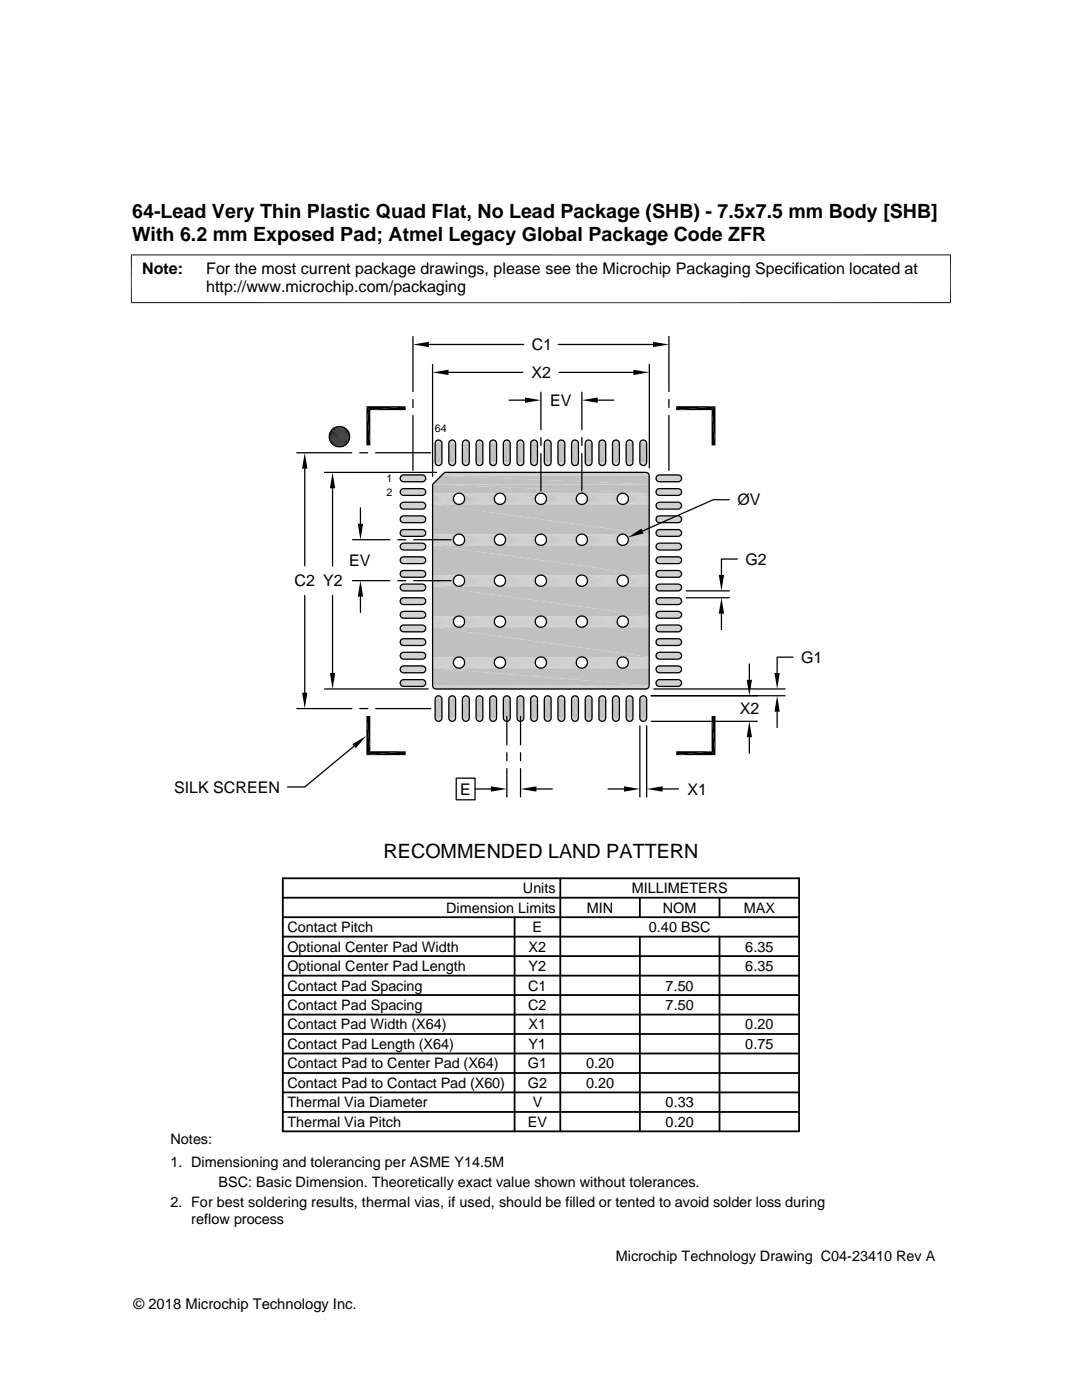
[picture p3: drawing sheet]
<svg xmlns="http://www.w3.org/2000/svg" width="216mm" height="279mm" viewBox="0 0 216 279" stroke-linecap="round" stroke-linejoin="round" font-family="sans-serif">
<defs><g id="words">
<g font-size="3.9">
<text x="26.4" y="43.5">64-Lead Very Thin Plastic Quad Flat, No Lead Package (SHB) - 7.5x7.5 mm Body [SHB]</text>
<text x="26.4" y="48">With 6.2 mm Exposed Pad; Atmel Legacy Global Package Code ZFR</text>
<text x="76.5" y="171.1">RECOMMENDED LAND PATTERN</text>
</g>
<g font-size="3.2">
<text x="28.4" y="54.6">Note:</text>
<text x="41.1" y="58.3">http://www.microchip.com/packaging</text>
<text x="41.1" y="54.6">For the most current package drawings, please see the Microchip Packaging Specification located at</text>
<text x="106.1" y="69.9">C1</text>
<text x="106.1" y="75.5">X2</text>
<text x="109.8" y="81">EV</text>
<text x="147.2" y="100.8">ØV</text>
<text x="69.7" y="112.9">EV</text>
<text x="148.7" y="112.7">G2</text>
<text x="58.8" y="117">C2 Y2</text>
<text x="159.9" y="132.3">G1</text>
<text x="147.6" y="142.6">X2</text>
<text x="34.7" y="158.2">SILK SCREEN</text>
<text x="91.8" y="158.6">E</text>
<text x="137.2" y="158.6">X1</text>
</g>
<g font-size="2.9">
<text x="104.3" y="178.2">Units</text>
<text x="126" y="178.2">MILLIMETERS</text>
<text x="89" y="182.1">Dimension Limits</text>
<text x="117.1" y="182.1">MIN</text>
<text x="132.3" y="182.1">NOM</text>
<text x="148.4" y="182.1">MAX</text>
<text x="57.3" y="189.9">Optional Center Pad Width</text>
<text x="57.3" y="186">Contact Pitch</text>
<text x="105.5" y="189.9">X2</text>
<text x="106.3" y="186">E</text>
<text x="129.5" y="186">0.40 BSC</text>
<text x="148.7" y="189.9">6.35</text>
<text x="57.3" y="193.8">Optional Center Pad Length</text>
<text x="57.3" y="197.7">Contact Pad Spacing</text>
<text x="105.4" y="197.7">C1</text>
<text x="105.5" y="193.8">Y2</text>
<text x="132.8" y="197.7">7.50</text>
<text x="148.7" y="193.8">6.35</text>
<text x="57.3" y="201.6">Contact Pad Spacing</text>
<text x="105.4" y="201.6">C2</text>
<text x="132.8" y="201.6">7.50</text>
<text x="57.3" y="209.3">Contact Pad Length (X64)</text>
<text x="57.3" y="205.4">Contact Pad Width (X64)</text>
<text x="105.5" y="209.3">Y1</text>
<text x="105.5" y="205.4">X1</text>
<text x="148.7" y="209.3">0.75</text>
<text x="148.7" y="205.4">0.20</text>
<text x="57.3" y="213.2">Contact Pad to Center Pad (X64)</text>
<text x="105.3" y="213.2">G1</text>
<text x="116.9" y="213.2">0.20</text>
<text x="57.3" y="217.1">Contact Pad to Contact Pad (X60)</text>
<text x="57.3" y="221">Thermal Via Diameter</text>
<text x="105.3" y="217.1">G2</text>
<text x="106.3" y="221">V</text>
<text x="116.9" y="217.1">0.20</text>
<text x="132.8" y="221">0.33</text>
<text x="57.3" y="224.9">Thermal Via Pitch</text>
<text x="105.3" y="224.9">EV</text>
<text x="132.8" y="224.9">0.20</text>
<text x="34" y="228.3">Notes:</text>
<text x="34" y="232.9">1. Dimensioning and tolerancing per ASME Y14.5M</text>
<text x="43.6" y="236.9">BSC: Basic Dimension. Theoretically exact value shown without tolerances.</text>
<text x="34" y="241">2. For best soldering results, thermal vias, if used, should be filled or tented to avoid solder loss during</text>
<text x="38.1" y="244.3">reflow process</text>
<text x="122.9" y="251.7">Microchip Technology Drawing C04-23410 Rev A</text>
<text x="26.6" y="261.3">© 2018 Microchip Technology Inc.</text>
</g>
<g font-size="2.1">
<text x="86.8" y="86.2">64</text>
<text x="77.1" y="96.2">1</text>
<text x="77.1" y="99">2</text>
</g>
</g></defs>
<path d="M88 94.9h41.5M88.1 94.8h41.4M88.2 94.7h41.3M88.3 94.6h41.2M88.5 94.5h40.9M88.5 94.4h40.8M88.6 94.3h40.6M88.7 94.3h40.4" fill="none" stroke="#c0c0c0" stroke-width=".2"/>
<g fill="#c0c0c0">
<path d="M88 95l41.5 1.7h-43.2z"/>
<path d="M88 95h41.5v1.7z"/>
<path d="M86.3 96.7l43.2 1.7h-43.2z"/>
<path d="M86.3 96.7h43.2v1.7z"/>
</g>
<g fill="none" stroke="#c0c0c0" stroke-width=".2">
<path d="M86.3 98.4h5.2M86.3 98.5h5M86.3 98.6h4.8M86.3 98.7h4.6M86.3 98.9h4.5M86.3 99h4.3M86.3 99.2h4.3M86.3 99.9h4.3M91.7 98.4h8M91.9 98.5h7.6M92.1 98.6h7.2M92.3 98.7h6.8"/>
<path d="M92.4 98.9h6.5M92.5 99h6.3M92.6 99.9h6.1M92.6 99.2h6.1M99.9 98.4h7.9M100.1 98.5h7.5M100.3 98.6h7.1M100.4 98.7h6.9M100.6 98.9h6.5M100.7 99h6.3M100.8 99.9h6.1M100.8 99.2h6.1"/>
<path d="M108 98.4h8M108.2 98.5h7.6M108.4 98.6h7.2M108.6 98.7h6.8M108.8 98.9h6.5M108.9 99h6.2M109 99.9h6M109 99.2h6M116.2 98.4h8M116.4 98.5h7.6M116.6 98.6h7.2M116.8 98.7h6.8"/>
<path d="M116.9 98.9h6.5M117.1 99h6.2M117.1 99.9h6.1M117.1 99.2h6.1M124.4 98.4h5.1M124.6 98.5h4.9M124.8 98.6h4.7M124.9 98.7h4.6M125.1 98.9h4.4M125.2 99h4.3M125.3 99.9h4.2M125.3 99.2h4.2"/>
<path d="M86.3 100h4.3M86.3 100.2h4.5M86.3 100.4h4.6M86.3 100.5h4.8M86.3 100.6h5M86.3 100.6h5.2M91.7 100.6h8M91.9 100.6h7.6M92.1 100.5h7.2M92.3 100.4h6.8M92.4 100.2h6.5M92.5 100h6.3"/>
<path d="M99.9 100.6h7.9M100.1 100.6h7.5M100.3 100.5h7.1M100.4 100.4h6.9M100.6 100.2h6.5M100.7 100h6.3M108 100.6h8M108.2 100.6h7.6M108.4 100.5h7.2M108.6 100.4h6.8M108.8 100.2h6.5M108.9 100h6.2"/>
<path d="M116.2 100.6h8M116.4 100.6h7.6M116.6 100.5h7.2M116.8 100.4h6.8M116.9 100.2h6.5M117.1 100h6.2M124.4 100.6h5.1M124.6 100.6h4.9M124.8 100.5h4.7M124.9 100.4h4.6M125.1 100.2h4.4M125.2 100h4.3"/>
</g>
<path d="M86.3 99.4h4.2M86.3 99.7h4.2M92.7 99.7h6M92.7 99.4h6M100.9 99.7h5.9M100.9 99.4h5.9M109 99.7h6M109 99.4h6M117.2 99.7h6M117.2 99.4h6M125.4 99.7h4.1M125.4 99.4h4.1" fill="none" stroke="#c0c0c0" stroke-width=".21"/>
<g fill="#c0c0c0">
<path d="M86.3 100.7l43.2 5.9h-43.2z"/>
<path d="M86.3 100.7h43.2v5.9z"/>
</g>
<g fill="none" stroke="#c0c0c0" stroke-width=".2">
<path d="M86.3 106.6h5.2M86.3 106.7h5M86.3 106.8h4.8M86.3 106.9h4.6M86.3 107h4.5M86.3 107.2h4.3M86.3 107.4h4.3M86.3 108h4.3M86.3 108.2h4.3M86.3 108.4h4.5M86.3 108.5h4.6M86.3 108.7h4.8"/>
<path d="M86.3 108.8h5M86.3 108.8h5.2M91.7 108.8h8M91.7 106.6h8M91.9 106.7h7.6M91.9 108.8h7.6M92.1 106.8h7.2M92.1 108.7h7.2M92.3 108.5h6.8M92.3 106.9h6.8M92.4 107h6.5M92.4 108.4h6.5"/>
<path d="M92.5 108.2h6.3M92.5 107.2h6.3M92.6 108h6.1M92.6 107.4h6.1M99.9 106.6h7.9M99.9 108.8h7.9M100.1 106.7h7.5M100.1 108.8h7.5M100.3 106.8h7.1M100.3 108.7h7.1M100.4 108.5h6.9M100.4 106.9h6.9"/>
<path d="M100.6 107h6.5M100.6 108.4h6.5M100.7 108.2h6.3M100.7 107.2h6.3M100.8 108h6.1M100.8 107.4h6.1M108 106.6h8M108 108.8h8M108.2 106.7h7.6M108.2 108.8h7.6M108.4 108.7h7.2M108.4 106.8h7.2"/>
<path d="M108.6 106.9h6.8M108.6 108.5h6.8M108.8 107h6.5M108.8 108.4h6.5M108.9 108.2h6.2M108.9 107.2h6.2M109 108h6M109 107.4h6M116.2 106.6h8M116.2 108.8h8M116.4 106.7h7.6M116.4 108.8h7.6"/>
<path d="M116.6 108.7h7.2M116.6 106.8h7.2M116.8 106.9h6.8M116.8 108.5h6.8M116.9 108.4h6.5M116.9 107h6.5M117.1 107.2h6.2M117.1 108.2h6.2M117.1 108h6.1M117.1 107.4h6.1M124.4 106.6h5.1M124.4 108.8h5.1"/>
<path d="M124.6 106.7h4.9M124.6 108.8h4.9M124.8 108.7h4.7M124.8 106.8h4.7M124.9 106.9h4.6M124.9 108.5h4.6M125.1 108.4h4.4M125.1 107h4.4M125.2 107.2h4.3M125.2 108.2h4.3M125.3 108h4.2M125.3 107.4h4.2"/>
</g>
<path d="M86.3 107.6h4.2M86.3 107.8h4.2M92.7 107.8h6M92.7 107.6h6M100.9 107.8h5.9M100.9 107.6h5.9M109 107.8h6M109 107.6h6M117.2 107.8h6M117.2 107.6h6M125.4 107.8h4.1M125.4 107.6h4.1" fill="none" stroke="#c0c0c0" stroke-width=".21"/>
<g fill="#c0c0c0">
<path d="M86.3 108.8l43.2 6h-43.2z"/>
<path d="M86.3 108.8h43.2v6z"/>
</g>
<g fill="none" stroke="#c0c0c0" stroke-width=".2">
<path d="M86.3 114.8h5.2M86.3 114.9h5M86.3 114.9h4.8M86.3 115.1h4.6M86.3 115.2h4.5M86.3 115.4h4.3M86.3 115.6h4.3M86.3 116.2h4.3M86.3 116.4h4.3M86.3 116.6h4.5M86.3 116.7h4.6M86.3 116.8h4.8"/>
<path d="M86.3 116.9h5M86.3 117h5.2M91.7 117h8M91.7 114.8h8M91.9 114.9h7.6M91.9 116.9h7.6M92.1 114.9h7.2M92.1 116.8h7.2M92.3 116.7h6.8M92.3 115.1h6.8M92.4 115.2h6.5M92.4 116.6h6.5"/>
<path d="M92.5 116.4h6.3M92.5 115.4h6.3M92.6 116.2h6.1M92.6 115.6h6.1M99.9 114.8h7.9M99.9 117h7.9M100.1 114.9h7.5M100.1 116.9h7.5M100.3 114.9h7.1M100.3 116.8h7.1M100.4 116.7h6.9M100.4 115.1h6.9"/>
<path d="M100.6 115.2h6.5M100.6 116.6h6.5M100.7 116.4h6.3M100.7 115.4h6.3M100.8 116.2h6.1M100.8 115.6h6.1M108 114.8h8M108 117h8M108.2 114.9h7.6M108.2 116.9h7.6M108.4 116.8h7.2M108.4 114.9h7.2"/>
<path d="M108.6 115.1h6.8M108.6 116.7h6.8M108.8 115.2h6.5M108.8 116.6h6.5M108.9 116.4h6.2M108.9 115.4h6.2M109 116.2h6M109 115.6h6M116.2 114.8h8M116.2 117h8M116.4 114.9h7.6M116.4 116.9h7.6"/>
<path d="M116.6 116.8h7.2M116.6 114.9h7.2M116.8 115.1h6.8M116.8 116.7h6.8M116.9 116.6h6.5M116.9 115.2h6.5M117.1 115.4h6.2M117.1 116.4h6.2M117.1 116.2h6.1M117.1 115.6h6.1M124.4 114.8h5.1M124.4 117h5.1"/>
<path d="M124.6 114.9h4.9M124.6 116.9h4.9M124.8 116.8h4.7M124.8 114.9h4.7M124.9 115.1h4.6M124.9 116.7h4.6M125.1 116.6h4.4M125.1 115.2h4.4M125.2 115.4h4.3M125.2 116.4h4.3M125.3 116.2h4.2M125.3 115.6h4.2"/>
</g>
<path d="M86.3 115.8h4.2M86.3 116h4.2M92.7 116h6M92.7 115.8h6M100.9 116h5.9M100.9 115.8h5.9M109 116h6M109 115.8h6M117.2 116h6M117.2 115.8h6M125.4 116h4.1M125.4 115.8h4.1" fill="none" stroke="#c0c0c0" stroke-width=".21"/>
<g fill="#c0c0c0">
<path d="M86.3 117l43.2 5.9h-43.2z"/>
<path d="M86.3 117h43.2v5.9z"/>
</g>
<g fill="none" stroke="#c0c0c0" stroke-width=".2">
<path d="M86.3 123h5.2M86.3 123h5M86.3 123.1h4.8M86.3 123.2h4.6M86.3 123.4h4.5M86.3 123.6h4.3M86.3 123.8h4.3M86.3 124.4h4.3M86.3 124.6h4.3M86.3 124.7h4.5M86.3 124.9h4.6M86.3 125h4.8"/>
<path d="M86.3 125.1h5M86.3 125.2h5.2M91.7 125.2h8M91.7 123h8M91.9 123h7.6M91.9 125.1h7.6M92.1 123.1h7.2M92.1 125h7.2M92.3 124.9h6.8M92.3 123.2h6.8M92.4 123.4h6.5M92.4 124.7h6.5"/>
<path d="M92.5 124.6h6.3M92.5 123.6h6.3M92.6 124.4h6.1M92.6 123.8h6.1M99.9 123h7.9M99.9 125.2h7.9M100.1 123h7.5M100.1 125.1h7.5M100.3 123.1h7.1M100.3 125h7.1M100.4 124.9h6.9M100.4 123.2h6.9"/>
<path d="M100.6 123.4h6.5M100.6 124.7h6.5M100.7 124.6h6.3M100.7 123.6h6.3M100.8 124.4h6.1M100.8 123.8h6.1M108 123h8M108 125.2h8M108.2 123h7.6M108.2 125.1h7.6M108.4 125h7.2M108.4 123.1h7.2"/>
<path d="M108.6 123.2h6.8M108.6 124.9h6.8M108.8 123.4h6.5M108.8 124.7h6.5M108.9 124.6h6.2M108.9 123.6h6.2M109 124.4h6M109 123.8h6M116.2 123h8M116.2 125.2h8M116.4 123h7.6M116.4 125.1h7.6"/>
<path d="M116.6 125h7.2M116.6 123.1h7.2M116.8 123.2h6.8M116.8 124.9h6.8M116.9 124.7h6.5M116.9 123.4h6.5M117.1 123.6h6.2M117.1 124.6h6.2M117.1 124.4h6.1M117.1 123.8h6.1M124.4 123h5.1M124.4 125.2h5.1"/>
<path d="M124.6 123h4.9M124.6 125.1h4.9M124.8 125h4.7M124.8 123.1h4.7M124.9 123.2h4.6M124.9 124.9h4.6M125.1 124.7h4.4M125.1 123.4h4.4M125.2 123.6h4.3M125.2 124.6h4.3M125.3 124.4h4.2M125.3 123.8h4.2"/>
</g>
<path d="M86.3 124h4.2M86.3 124.2h4.2M92.7 124.2h6M92.7 124h6M100.9 124.2h5.9M100.9 124h5.9M109 124.2h6M109 124h6M117.2 124.2h6M117.2 124h6M125.4 124.2h4.1M125.4 124h4.1" fill="none" stroke="#c0c0c0" stroke-width=".21"/>
<g fill="#c0c0c0">
<path d="M86.3 125.2l43.2 5.9h-43.2z"/>
<path d="M86.3 125.2h43.2v5.9z"/>
</g>
<g fill="none" stroke="#c0c0c0" stroke-width=".2">
<path d="M86.3 131.1h5.2M86.3 131.2h5M86.3 131.3h4.8M86.3 131.4h4.6M86.3 131.6h4.5M86.3 131.7h4.3M86.3 131.9h4.3M86.3 132.5h4.3M86.3 132.7h4.3M86.3 132.9h4.5M86.3 133.1h4.6M86.3 133.2h4.8"/>
<path d="M86.3 133.3h5M86.3 133.3h5.2M91.7 133.3h8M91.7 131.1h8M91.9 131.2h7.6M91.9 133.3h7.6M92.1 131.3h7.2M92.1 133.2h7.2M92.3 133.1h6.8M92.3 131.4h6.8M92.4 131.6h6.5M92.4 132.9h6.5"/>
<path d="M92.5 132.7h6.3M92.5 131.7h6.3M92.6 132.5h6.1M92.6 131.9h6.1M99.9 131.1h7.9M99.9 133.3h7.9M100.1 131.2h7.5M100.1 133.3h7.5M100.3 131.3h7.1M100.3 133.2h7.1M100.4 133.1h6.9M100.4 131.4h6.9"/>
<path d="M100.6 131.6h6.5M100.6 132.9h6.5M100.7 132.7h6.3M100.7 131.7h6.3M100.8 132.5h6.1M100.8 131.9h6.1M108 131.1h8M108 133.3h8M108.2 131.2h7.6M108.2 133.3h7.6M108.4 133.2h7.2M108.4 131.3h7.2"/>
<path d="M108.6 131.4h6.8M108.6 133.1h6.8M108.8 131.6h6.5M108.8 132.9h6.5M108.9 132.7h6.2M108.9 131.7h6.2M109 132.5h6M109 131.9h6M116.2 131.1h8M116.2 133.3h8M116.4 131.2h7.6M116.4 133.3h7.6"/>
<path d="M116.6 133.2h7.2M116.6 131.3h7.2M116.8 131.4h6.8M116.8 133.1h6.8M116.9 132.9h6.5M116.9 131.6h6.5M117.1 131.7h6.2M117.1 132.7h6.2M117.1 132.5h6.1M117.1 131.9h6.1M124.4 131.1h5.1M124.4 133.3h5.1"/>
<path d="M124.6 131.2h4.9M124.6 133.3h4.9M124.8 133.2h4.7M124.8 131.3h4.7M124.9 131.4h4.6M124.9 133.1h4.6M125.1 132.9h4.4M125.1 131.6h4.4M125.2 131.7h4.3M125.2 132.7h4.3M125.3 132.5h4.2M125.3 131.9h4.2"/>
</g>
<path d="M86.3 132.1h4.2M86.3 132.3h4.2M92.7 132.3h6M92.7 132.1h6M100.9 132.3h5.9M100.9 132.1h5.9M109 132.3h6M109 132.1h6M117.2 132.3h6M117.2 132.1h6M125.4 132.3h4.1M125.4 132.1h4.1" fill="none" stroke="#c0c0c0" stroke-width=".21"/>
<g fill="#c0c0c0">
<path d="M86.3 133.3l43.2 3.5h-43.2z"/>
<path d="M86.3 133.3h43.2v3.5z"/>
</g>
<path d="M86.3 136.9h43.2M86.3 137h43.2M86.4 137.1h43.1M86.4 137.2h43.1M86.4 137.2h43M86.5 137.3h42.9M86.5 137.3h42.8M86.6 137.4h42.7M86.7 137.4h42.5M86.8 137.5h42.3" fill="none" stroke="#c0c0c0" stroke-width=".2"/>
<g fill="#c0c0c0">
<path d="M128.2 87.8h.3z"/>
<path d="M128.3 87.8h.2z"/>
<path d="M125.4 87.8h.4z"/>
<path d="M125.6 87.8h.2z"/>
<path d="M122.7 87.8h.4z"/>
<path d="M122.9 87.8h.2z"/>
<path d="M120 87.8h.4z"/>
<path d="M120.1 87.8h.3z"/>
<path d="M117.3 87.8h.3z"/>
<path d="M117.4 87.8h.2z"/>
<path d="M114.6 87.8h.3z"/>
<path d="M114.7 87.8h.2z"/>
<path d="M111.8 87.8h.4z"/>
<path d="M112 87.8h.2z"/>
<path d="M109.1 87.8h.4z"/>
<path d="M109.2 87.8h.3z"/>
<path d="M106.4 87.8h.3z"/>
<path d="M106.5 87.8h.2z"/>
<path d="M103.7 87.8h.3z"/>
<path d="M103.8 87.8h.2z"/>
<path d="M100.9 87.8h.4z"/>
<path d="M101 87.8h.3z"/>
<path d="M98.2 87.8h.4z"/>
<path d="M98.3 87.8h.3z"/>
<path d="M95.5 87.8h.4z"/>
<path d="M95.6 87.8h.3z"/>
<path d="M92.8 87.8h.3z"/>
<path d="M92.9 87.8h.2z"/>
<path d="M90 87.8h.4z"/>
<path d="M90.2 87.8h.2z"/>
<path d="M87.3 87.8h.4z"/>
<path d="M87.4 87.8h.3z"/>
<path d="M128 87.9h.7z"/>
<path d="M128.2 87.8l.5 .1z"/>
<path d="M125.3 87.9h.6z"/>
<path d="M125.4 87.8l.5 .1z"/>
<path d="M122.6 87.9h.6z"/>
<path d="M122.7 87.8l.5 .1z"/>
<path d="M119.9 87.9h.6z"/>
<path d="M120 87.8l.5 .1z"/>
<path d="M117.2 87.9h.6z"/>
<path d="M117.3 87.8l.5 .1z"/>
<path d="M114.4 87.9h.6z"/>
<path d="M114.6 87.8l.4 .1z"/>
<path d="M111.7 87.9h.6z"/>
<path d="M111.8 87.8l.5 .1z"/>
<path d="M109 87.9h.6z"/>
<path d="M109.1 87.8l.5 .1z"/>
<path d="M106.3 87.9h.6z"/>
<path d="M106.4 87.8l.5 .1z"/>
<path d="M103.5 87.9h.6z"/>
<path d="M103.7 87.8l.4 .1z"/>
<path d="M100.8 87.9h.6z"/>
<path d="M100.9 87.8l.5 .1z"/>
<path d="M98.1 87.9h.6z"/>
<path d="M98.2 87.8l.5 .1z"/>
<path d="M95.4 87.9h.6z"/>
<path d="M95.5 87.8l.5 .1z"/>
<path d="M92.6 87.9h.7z"/>
<path d="M92.8 87.8l.5 .1z"/>
<path d="M89.9 87.9h.6z"/>
<path d="M90 87.8l.5 .1z"/>
<path d="M87.2 87.9h.6z"/>
<path d="M87.3 87.8l.5 .1z"/>
<path d="M127.9 87.9h.9z"/>
<path d="M128 87.9h.8z"/>
<path d="M125.2 87.9h.8z"/>
<path d="M125.3 87.9h.7z"/>
<path d="M122.5 87.9h.8z"/>
<path d="M122.6 87.9h.7z"/>
<path d="M119.8 87.9h.8z"/>
<path d="M119.9 87.9h.7z"/>
<path d="M117.1 87.9h.8z"/>
<path d="M117.2 87.9h.7z"/>
<path d="M114.3 87.9h.8z"/>
<path d="M114.4 87.9h.7z"/>
<path d="M111.6 87.9h.8z"/>
<path d="M111.7 87.9h.7z"/>
<path d="M108.9 87.9h.8z"/>
<path d="M109 87.9h.7z"/>
<path d="M106.2 87.9h.8z"/>
<path d="M106.3 87.9h.7z"/>
<path d="M103.4 87.9h.8z"/>
<path d="M103.5 87.9h.7z"/>
<path d="M100.7 87.9h.8z"/>
<path d="M100.8 87.9h.7z"/>
<path d="M98 87.9h.8z"/>
<path d="M98.1 87.9h.7z"/>
<path d="M95.3 87.9h.8z"/>
<path d="M95.4 87.9h.7z"/>
<path d="M92.5 87.9h.9z"/>
<path d="M92.6 87.9h.8z"/>
<path d="M89.8 87.9h.8z"/>
<path d="M89.9 87.9h.7z"/>
<path d="M87.1 87.9h.8z"/>
<path d="M87.2 87.9h.7z"/>
<path d="M127.9 87.9l1 .1h-1.1z"/>
<path d="M127.9 87.9l1 .1z"/>
<path d="M125.1 88h1z"/>
<path d="M125.2 87.9l.9 .1z"/>
<path d="M122.5 87.9l.9 .1h-1z"/>
<path d="M122.5 87.9l.9 .1z"/>
<path d="M119.8 87.9l.9 .1h-1z"/>
<path d="M119.8 87.9l.9 .1z"/>
<path d="M116.9 88h1.1z"/>
<path d="M117.1 87.9l.9 .1z"/>
<path d="M114.3 87.9l.9 .1h-1z"/>
<path d="M114.3 87.9l.9 .1z"/>
<path d="M111.5 88h1z"/>
<path d="M111.6 87.9l.9 .1z"/>
<path d="M108.9 87.9l.9 .1h-1z"/>
<path d="M108.9 87.9l.9 .1z"/>
<path d="M106.2 87.9l.9 .1h-1z"/>
<path d="M106.2 87.9l.9 .1z"/>
<path d="M103.3 88h1.1z"/>
<path d="M103.4 87.9l1 .1z"/>
<path d="M100.7 87.9l.9 .1h-1z"/>
<path d="M100.7 87.9l.9 .1z"/>
<path d="M98 87.9l.9 .1h-1z"/>
<path d="M98 87.9l.9 .1z"/>
<path d="M95.2 88h1z"/>
<path d="M95.3 87.9l.9 .1z"/>
<path d="M92.5 87.9l1 .1h-1z"/>
<path d="M92.5 87.9l1 .1z"/>
<path d="M89.7 88h1z"/>
<path d="M89.8 87.9l.9 .1z"/>
<path d="M87 88h1z"/>
<path d="M87.1 87.9l.9 .1z"/>
<path d="M127.8 88l1.1 .1h-1.1z"/>
<path d="M127.8 88l1.1 .1z"/>
<path d="M125.1 88l1.1 .1h-1.1z"/>
<path d="M125.1 88l1.1 .1z"/>
<path d="M122.4 88l1.1 .1h-1.2z"/>
<path d="M122.4 88l1.1 .1z"/>
<path d="M119.7 88l1.1 .1h-1.2z"/>
<path d="M119.7 88l1.1 .1z"/>
<path d="M116.9 88l1.1 .1h-1.1z"/>
<path d="M116.9 88l1.1 .1z"/>
<path d="M114.2 88l1.1 .1h-1.1z"/>
<path d="M114.2 88l1.1 .1z"/>
<path d="M111.5 88l1.1 .1h-1.2z"/>
<path d="M111.5 88l1.1 .1z"/>
<path d="M108.8 88l1.1 .1h-1.2z"/>
<path d="M108.8 88l1.1 .1z"/>
<path d="M106.1 88l1 .1h-1.1z"/>
<path d="M106.1 88l1 .1z"/>
<path d="M103.3 88l1.1 .1h-1.1z"/>
<path d="M103.3 88l1.1 .1z"/>
<path d="M100.6 88l1.1 .1h-1.2z"/>
<path d="M100.6 88l1.1 .1z"/>
<path d="M97.9 88l1.1 .1h-1.2z"/>
<path d="M97.9 88l1.1 .1z"/>
<path d="M95.2 88l1 .1h-1.1z"/>
<path d="M95.2 88l1 .1z"/>
<path d="M92.5 88l1 .1h-1.1z"/>
<path d="M92.5 88l1 .1z"/>
<path d="M89.7 88l1.1 .1h-1.1z"/>
<path d="M89.7 88l1.1 .1z"/>
<path d="M87 88l1.1 .1h-1.2z"/>
<path d="M87 88l1.1 .1z"/>
<path d="M127.8 88.1l1.2 .1h-1.3z"/>
<path d="M127.8 88.1h1.1l.1 .1z"/>
<path d="M125.1 88.1l1.2 .1h-1.3z"/>
<path d="M125.1 88.1h1.1l.1 .1z"/>
<path d="M122.3 88.1l1.2 .1h-1.2z"/>
<path d="M122.3 88.1h1.2v.1z"/>
<path d="M119.6 88.1l1.2 .1h-1.3z"/>
<path d="M119.6 88.1h1.2v.1z"/>
<path d="M116.9 88.1l1.2 .1h-1.3z"/>
<path d="M116.9 88.1h1.1l.1 .1z"/>
<path d="M114.2 88.1l1.2 .1h-1.3z"/>
<path d="M114.2 88.1h1.1l.1 .1z"/>
<path d="M111.4 88.1l1.2 .1h-1.2z"/>
<path d="M111.4 88.1h1.2v.1z"/>
<path d="M108.7 88.1l1.2 .1h-1.3z"/>
<path d="M108.7 88.1h1.2v.1z"/>
<path d="M106 88.1l1.2 .1h-1.3z"/>
<path d="M106 88.1h1.1l.1 .1z"/>
<path d="M103.3 88.1l1.2 .1h-1.3z"/>
<path d="M103.3 88.1h1.1l.1 .1z"/>
<path d="M100.5 88.1l1.2 .1h-1.2z"/>
<path d="M100.5 88.1h1.2v.1z"/>
<path d="M97.8 88.1l1.2 .1h-1.2z"/>
<path d="M97.8 88.1h1.2v.1z"/>
<path d="M95.1 88.1l1.2 .1h-1.3z"/>
<path d="M95.1 88.1h1.1l.1 .1z"/>
<path d="M92.4 88.1l1.2 .1h-1.3z"/>
<path d="M92.4 88.1h1.1l.1 .1z"/>
<path d="M89.7 88.1l1.2 .1h-1.3z"/>
<path d="M89.7 88.1h1.1l.1 .1z"/>
<path d="M86.9 88.1l1.2 .1h-1.2z"/>
<path d="M86.9 88.1h1.2v.1z"/>
<path d="M127.7 88.2l1.3 .2h-1.3z"/>
<path d="M127.7 88.2h1.3v.2z"/>
<path d="M125 88.2l1.3 .2h-1.4z"/>
<path d="M125 88.2h1.3v.2z"/>
<path d="M122.3 88.2l1.3 .2h-1.4z"/>
<path d="M122.3 88.2h1.2l.1 .2z"/>
<path d="M119.5 88.2l1.3 .2h-1.3z"/>
<path d="M119.5 88.2h1.3v.2z"/>
<path d="M116.8 88.2l1.3 .2h-1.3z"/>
<path d="M116.8 88.2h1.3v.2z"/>
<path d="M114.1 88.2l1.3 .2h-1.3z"/>
<path d="M114.1 88.2h1.3v.2z"/>
<path d="M111.4 88.2l1.3 .2h-1.4z"/>
<path d="M111.4 88.2h1.2l.1 .2z"/>
<path d="M108.6 88.2l1.4 .2h-1.4z"/>
<path d="M108.6 88.2h1.3l.1 .2z"/>
<path d="M105.9 88.2l1.3 .2h-1.3z"/>
<path d="M105.9 88.2h1.3v.2z"/>
<path d="M103.2 88.2l1.3 .2h-1.3z"/>
<path d="M103.2 88.2h1.3v.2z"/>
<path d="M100.5 88.2l1.3 .2h-1.3z"/>
<path d="M100.5 88.2h1.2l.1 .2z"/>
<path d="M97.8 88.2l1.3 .2h-1.4z"/>
<path d="M97.8 88.2h1.2l.1 .2z"/>
<path d="M95 88.2l1.4 .2h-1.4z"/>
<path d="M95 88.2h1.3l.1 .2z"/>
<path d="M92.3 88.2l1.3 .2h-1.3z"/>
<path d="M92.3 88.2h1.3v.2z"/>
<path d="M89.6 88.2l1.3 .2h-1.3z"/>
<path d="M89.6 88.2h1.3v.2z"/>
<path d="M86.9 88.2l1.3 .2h-1.4z"/>
<path d="M86.9 88.2h1.2l.1 .2z"/>
<path d="M127.7 88.4l1.3 .1h-1.3z"/>
<path d="M127.7 88.4h1.3v.1z"/>
<path d="M124.9 88.4l1.4 .1h-1.4z"/>
<path d="M124.9 88.4h1.4v.1z"/>
<path d="M122.2 88.4l1.4 .1h-1.4z"/>
<path d="M122.2 88.4h1.4v.1z"/>
<path d="M119.5 88.4l1.4 .1h-1.4z"/>
<path d="M119.5 88.4h1.3l.1 .1z"/>
<path d="M116.8 88.4l1.3 .1h-1.3z"/>
<path d="M116.8 88.4h1.3v.1z"/>
<path d="M114.1 88.4l1.3 .1h-1.4z"/>
<path d="M114.1 88.4h1.3v.1z"/>
<path d="M111.3 88.4l1.4 .1h-1.4z"/>
<path d="M111.3 88.4h1.4v.1z"/>
<path d="M108.6 88.4l1.4 .1h-1.4z"/>
<path d="M108.6 88.4h1.4v.1z"/>
<path d="M105.9 88.4l1.4 .1h-1.4z"/>
<path d="M105.9 88.4h1.3l.1 .1z"/>
<path d="M103.2 88.4l1.3 .1h-1.3z"/>
<path d="M103.2 88.4h1.3v.1z"/>
<path d="M100.5 88.4l1.3 .1h-1.4z"/>
<path d="M100.5 88.4h1.3v.1z"/>
<path d="M97.7 88.4l1.4 .1h-1.4z"/>
<path d="M97.7 88.4h1.4v.1z"/>
<path d="M95 88.4l1.4 .1h-1.4z"/>
<path d="M95 88.4h1.4v.1z"/>
<path d="M92.3 88.4l1.3 .1h-1.3z"/>
<path d="M92.3 88.4h1.3v.1z"/>
<path d="M89.6 88.4l1.3 .1h-1.3z"/>
<path d="M89.6 88.4h1.3v.1z"/>
<path d="M86.8 88.4l1.4 .1h-1.4z"/>
<path d="M86.8 88.4h1.4v.1z"/>
<path d="M127.7 88.5l1.3 3.7h-1.3z"/>
<path d="M127.7 88.5h1.3v3.7z"/>
<path d="M124.9 88.5l1.4 3.7h-1.4z"/>
<path d="M124.9 88.5h1.4v3.7z"/>
<path d="M122.2 88.5l1.4 3.7h-1.4z"/>
<path d="M122.2 88.5h1.4v3.7z"/>
<path d="M119.5 88.5l1.4 3.7h-1.4z"/>
<path d="M119.5 88.5h1.4v3.7z"/>
<path d="M116.8 88.5l1.3 3.7h-1.3z"/>
<path d="M116.8 88.5h1.3v3.7z"/>
<path d="M114 88.5l1.4 3.7h-1.4z"/>
<path d="M114 88.5h1.4v3.7z"/>
<path d="M111.3 88.5l1.4 3.7h-1.4z"/>
<path d="M111.3 88.5h1.4v3.7z"/>
<path d="M108.6 88.5l1.4 3.7h-1.4z"/>
<path d="M108.6 88.5h1.4v3.7z"/>
<path d="M105.9 88.5l1.4 3.7h-1.4z"/>
<path d="M105.9 88.5h1.4v3.7z"/>
<path d="M103.2 88.5l1.3 3.7h-1.3z"/>
<path d="M103.2 88.5h1.3v3.7z"/>
<path d="M100.4 88.5l1.4 3.7h-1.4z"/>
<path d="M100.4 88.5h1.4v3.7z"/>
<path d="M97.7 88.5l1.4 3.7h-1.4z"/>
<path d="M97.7 88.5h1.4v3.7z"/>
<path d="M95 88.5l1.4 3.7h-1.4z"/>
<path d="M95 88.5h1.4v3.7z"/>
<path d="M92.3 88.5l1.3 3.7h-1.3z"/>
<path d="M92.3 88.5h1.3v3.7z"/>
<path d="M89.6 88.5l1.3 3.7h-1.3z"/>
<path d="M89.6 88.5h1.3v3.7z"/>
<path d="M86.8 88.5l1.4 3.7h-1.4z"/>
<path d="M86.8 88.5h1.4v3.7z"/>
<path d="M127.7 92.2l1.3 .2h-1.3z"/>
<path d="M127.7 92.2h1.3v.2z"/>
<path d="M124.9 92.2l1.4 .2h-1.4z"/>
<path d="M124.9 92.2h1.4v.2z"/>
<path d="M122.2 92.2l1.4 .2h-1.4z"/>
<path d="M122.2 92.2h1.4v.2z"/>
<path d="M119.5 92.2l1.3 .2h-1.3z"/>
<path d="M119.5 92.2h1.4l-.1 .2z"/>
<path d="M116.8 92.2l1.3 .2h-1.3z"/>
<path d="M116.8 92.2h1.3v.2z"/>
<path d="M114 92.2l1.4 .2h-1.3z"/>
<path d="M114 92.2h1.4v.2z"/>
<path d="M111.3 92.2l1.4 .2h-1.4z"/>
<path d="M111.3 92.2h1.4v.2z"/>
<path d="M108.6 92.2l1.4 .2h-1.4z"/>
<path d="M108.6 92.2h1.4v.2z"/>
<path d="M105.9 92.2l1.3 .2h-1.3z"/>
<path d="M105.9 92.2h1.4l-.1 .2z"/>
<path d="M103.2 92.2l1.3 .2h-1.3z"/>
<path d="M103.2 92.2h1.3v.2z"/>
<path d="M100.4 92.2l1.4 .2h-1.3z"/>
<path d="M100.4 92.2h1.4v.2z"/>
<path d="M97.7 92.2l1.4 .2h-1.4z"/>
<path d="M97.7 92.2h1.4v.2z"/>
<path d="M95 92.2l1.4 .2h-1.4z"/>
<path d="M95 92.2h1.4v.2z"/>
<path d="M92.3 92.2l1.3 .2h-1.3z"/>
<path d="M92.3 92.2h1.3v.2z"/>
<path d="M89.6 92.2l1.3 .2h-1.3z"/>
<path d="M89.6 92.2h1.3v.2z"/>
<path d="M86.8 92.2l1.4 .2h-1.4z"/>
<path d="M86.8 92.2h1.4v.2z"/>
<path d="M127.7 92.4l1.3 .1h-1.3z"/>
<path d="M127.7 92.4h1.3v.1z"/>
<path d="M124.9 92.4l1.4 .1h-1.3z"/>
<path d="M124.9 92.4h1.4v.1z"/>
<path d="M122.2 92.4l1.3 .1h-1.2z"/>
<path d="M122.2 92.4h1.4l-.1 .1z"/>
<path d="M119.5 92.4l1.3 .1h-1.3z"/>
<path d="M119.5 92.4h1.3v.1z"/>
<path d="M116.8 92.4l1.3 .1h-1.3z"/>
<path d="M116.8 92.4h1.3v.1z"/>
<path d="M114.1 92.4l1.3 .1h-1.3z"/>
<path d="M114.1 92.4h1.3v.1z"/>
<path d="M111.3 92.4l1.3 .1h-1.2z"/>
<path d="M111.3 92.4h1.4l-.1 .1z"/>
<path d="M108.6 92.4l1.3 .1h-1.3z"/>
<path d="M108.6 92.4h1.4l-.1 .1z"/>
<path d="M105.9 92.4l1.3 .1h-1.3z"/>
<path d="M105.9 92.4h1.3v.1z"/>
<path d="M103.2 92.4l1.3 .1h-1.3z"/>
<path d="M103.2 92.4h1.3v.1z"/>
<path d="M100.5 92.4l1.2 .1h-1.2z"/>
<path d="M100.5 92.4h1.3l-.1 .1z"/>
<path d="M97.7 92.4l1.3 .1h-1.2z"/>
<path d="M97.7 92.4h1.4l-.1 .1z"/>
<path d="M95 92.4l1.3 .1h-1.3z"/>
<path d="M95 92.4h1.4l-.1 .1z"/>
<path d="M92.3 92.4l1.3 .1h-1.3z"/>
<path d="M92.3 92.4h1.3v.1z"/>
<path d="M89.6 92.4l1.3 .1h-1.3z"/>
<path d="M89.6 92.4h1.3v.1z"/>
<path d="M86.8 92.4l1.3 .1h-1.2z"/>
<path d="M86.8 92.4h1.4l-.1 .1z"/>
<path d="M127.7 92.5l1.2 .1h-1.1z"/>
<path d="M127.7 92.5h1.3l-.1 .1z"/>
<path d="M125 92.5l1.2 .1h-1.1z"/>
<path d="M125 92.5h1.3l-.1 .1z"/>
<path d="M122.3 92.5l1.2 .1h-1.2z"/>
<path d="M122.3 92.5h1.2v.1z"/>
<path d="M119.5 92.5l1.3 .1h-1.2z"/>
<path d="M119.5 92.5h1.3v.1z"/>
<path d="M116.8 92.5l1.2 .1h-1.1z"/>
<path d="M116.8 92.5h1.3l-.1 .1z"/>
<path d="M114.1 92.5l1.2 .1h-1.1z"/>
<path d="M114.1 92.5h1.3l-.1 .1z"/>
<path d="M111.4 92.5l1.2 .1h-1.2z"/>
<path d="M111.4 92.5h1.2v.1z"/>
<path d="M108.6 92.5l1.3 .1h-1.2z"/>
<path d="M108.6 92.5h1.3v.1z"/>
<path d="M105.9 92.5l1.2 .1h-1.1z"/>
<path d="M105.9 92.5h1.3l-.1 .1z"/>
<path d="M103.2 92.5l1.2 .1h-1.1z"/>
<path d="M103.2 92.5h1.3l-.1 .1z"/>
<path d="M100.5 92.5l1.2 .1h-1.2z"/>
<path d="M100.5 92.5h1.2v.1z"/>
<path d="M97.8 92.5l1.2 .1h-1.2z"/>
<path d="M97.8 92.5h1.2v.1z"/>
<path d="M95 92.5l1.2 .1h-1.1z"/>
<path d="M95 92.5h1.3l-.1 .1z"/>
<path d="M92.3 92.5l1.2 .1h-1.1z"/>
<path d="M92.3 92.5h1.3l-.1 .1z"/>
<path d="M89.6 92.5l1.2 .1h-1.1z"/>
<path d="M89.6 92.5h1.3l-.1 .1z"/>
<path d="M86.9 92.5l1.2 .1h-1.2z"/>
<path d="M86.9 92.5h1.2v.1z"/>
<path d="M127.8 92.6l1.1 .1z"/>
<path d="M127.8 92.6h1.1v.1z"/>
<path d="M125.1 92.6l1 .1z"/>
<path d="M125.1 92.6h1.1l-.1 .1z"/>
<path d="M122.3 92.6l1.1 .1z"/>
<path d="M122.3 92.6h1.2l-.1 .1z"/>
<path d="M119.6 92.6l1.1 .1z"/>
<path d="M119.6 92.6h1.2l-.1 .1z"/>
<path d="M116.9 92.6l1.1 .1z"/>
<path d="M116.9 92.6h1.1v.1z"/>
<path d="M114.2 92.6l1 .1z"/>
<path d="M114.2 92.6h1.1l-.1 .1z"/>
<path d="M111.4 92.6l1.1 .1z"/>
<path d="M111.4 92.6h1.2l-.1 .1z"/>
<path d="M108.7 92.6l1.1 .1z"/>
<path d="M108.7 92.6h1.2l-.1 .1z"/>
<path d="M106 92.6l1.1 .1z"/>
<path d="M106 92.6h1.1v.1z"/>
<path d="M103.3 92.6l1.1 .1z"/>
<path d="M103.3 92.6h1.1v.1z"/>
<path d="M100.5 92.6l1.1 .1z"/>
<path d="M100.5 92.6h1.2l-.1 .1z"/>
<path d="M97.8 92.6l1.1 .1z"/>
<path d="M97.8 92.6h1.2l-.1 .1z"/>
<path d="M95.1 92.6l1.1 .1z"/>
<path d="M95.1 92.6h1.1v.1z"/>
<path d="M92.4 92.6l1.1 .1z"/>
<path d="M92.4 92.6h1.1v.1z"/>
<path d="M89.7 92.6l1 .1z"/>
<path d="M89.7 92.6h1.1l-.1 .1z"/>
<path d="M86.9 92.6l1.1 .1z"/>
<path d="M86.9 92.6h1.2l-.1 .1z"/>
<path d="M127.8 92.7l1 .1z"/>
<path d="M127.8 92.7h1.1z"/>
<path d="M125.1 92.7l.9 .1z"/>
<path d="M125.1 92.7h1z"/>
<path d="M122.4 92.7l.9 .1z"/>
<path d="M122.4 92.7h1z"/>
<path d="M119.7 92.7l.9 .1z"/>
<path d="M119.7 92.7h1z"/>
<path d="M116.9 92.7l1 .1z"/>
<path d="M116.9 92.7h1.1z"/>
<path d="M114.2 92.7l.9 .1z"/>
<path d="M114.2 92.7h1z"/>
<path d="M111.5 92.7l.9 .1z"/>
<path d="M111.5 92.7h1z"/>
<path d="M108.8 92.7l.9 .1z"/>
<path d="M108.8 92.7h1z"/>
<path d="M106.1 92.7l.9 .1z"/>
<path d="M106.1 92.7h1z"/>
<path d="M103.3 92.7l.9 .1z"/>
<path d="M103.3 92.7h1.1z"/>
<path d="M100.6 92.7l.9 .1z"/>
<path d="M100.6 92.7h1z"/>
<path d="M97.9 92.7l.9 .1z"/>
<path d="M97.9 92.7h1z"/>
<path d="M95.2 92.7l.9 .1z"/>
<path d="M95.2 92.7h1z"/>
<path d="M92.5 92.7l.9 .1z"/>
<path d="M92.5 92.7h1z"/>
<path d="M89.7 92.7l.9 .1z"/>
<path d="M89.7 92.7h1z"/>
<path d="M87 92.7l.9 .1z"/>
<path d="M87 92.7h1z"/>
<path d="M127.9 92.8h.8z"/>
<path d="M127.9 92.8h.9z"/>
<path d="M125.2 92.8h.7z"/>
<path d="M125.2 92.8h.8z"/>
<path d="M122.5 92.8h.7z"/>
<path d="M122.5 92.8h.8z"/>
<path d="M119.8 92.8h.7z"/>
<path d="M119.8 92.8h.8z"/>
<path d="M117.1 92.8h.7z"/>
<path d="M117.1 92.8h.8z"/>
<path d="M114.3 92.8h.7z"/>
<path d="M114.3 92.8h.8z"/>
<path d="M111.6 92.8h.7z"/>
<path d="M111.6 92.8h.8z"/>
<path d="M108.9 92.8h.7z"/>
<path d="M108.9 92.8h.8z"/>
<path d="M106.2 92.8h.7z"/>
<path d="M106.2 92.8h.8z"/>
<path d="M103.4 92.8h.7z"/>
<path d="M103.4 92.8h.8z"/>
<path d="M100.7 92.8h.7z"/>
<path d="M100.7 92.8h.8z"/>
<path d="M98 92.8h.7z"/>
<path d="M98 92.8h.8z"/>
<path d="M95.3 92.8h.7z"/>
<path d="M95.3 92.8h.8z"/>
<path d="M92.5 92.8h.8z"/>
<path d="M92.5 92.8h.9z"/>
<path d="M89.8 92.8h.7z"/>
<path d="M89.8 92.8h.8z"/>
<path d="M87.1 92.8h.7z"/>
<path d="M87.1 92.8h.8z"/>
<path d="M128 92.8l.5 .1z"/>
<path d="M128 92.8h.7z"/>
<path d="M125.3 92.8l.5 .1z"/>
<path d="M125.3 92.8h.6z"/>
<path d="M122.6 92.8l.5 .1z"/>
<path d="M122.6 92.8h.6z"/>
<path d="M119.9 92.8l.5 .1z"/>
<path d="M119.9 92.8h.6z"/>
<path d="M117.2 92.8l.4 .1z"/>
<path d="M117.2 92.8h.6z"/>
<path d="M114.4 92.8l.5 .1z"/>
<path d="M114.4 92.8h.6z"/>
<path d="M111.7 92.8l.5 .1z"/>
<path d="M111.7 92.8h.6z"/>
<path d="M109 92.8l.5 .1z"/>
<path d="M109 92.8h.6z"/>
<path d="M106.3 92.8l.4 .1z"/>
<path d="M106.3 92.8h.6z"/>
<path d="M103.5 92.8l.5 .1z"/>
<path d="M103.5 92.8h.6z"/>
<path d="M100.8 92.8l.5 .1z"/>
<path d="M100.8 92.8h.6z"/>
<path d="M98.1 92.8l.5 .1z"/>
<path d="M98.1 92.8h.6z"/>
<path d="M95.4 92.8l.5 .1z"/>
<path d="M95.4 92.8h.6z"/>
<path d="M92.6 92.8l.5 .1z"/>
<path d="M92.6 92.8h.7z"/>
<path d="M89.9 92.8l.5 .1z"/>
<path d="M89.9 92.8h.6z"/>
<path d="M87.2 92.8l.5 .1z"/>
<path d="M87.2 92.8h.6z"/>
<path d="M128.2 92.9h.2z"/>
<path d="M128.2 92.9h.3z"/>
<path d="M125.4 92.9h.3z"/>
<path d="M125.4 92.9h.4z"/>
<path d="M122.7 92.9h.3z"/>
<path d="M122.7 92.9h.4z"/>
<path d="M120 92.9h.2z"/>
<path d="M120 92.9h.4z"/>
<path d="M117.3 92.9h.2z"/>
<path d="M117.3 92.9h.3z"/>
<path d="M114.6 92.9h.2z"/>
<path d="M114.6 92.9h.3z"/>
<path d="M111.8 92.9h.3z"/>
<path d="M111.8 92.9h.4z"/>
<path d="M109.1 92.9h.2z"/>
<path d="M109.1 92.9h.4z"/>
<path d="M106.4 92.9h.2z"/>
<path d="M106.4 92.9h.3z"/>
<path d="M103.7 92.9h.2z"/>
<path d="M103.7 92.9h.3z"/>
<path d="M100.9 92.9h.3z"/>
<path d="M100.9 92.9h.4z"/>
<path d="M98.2 92.9h.3z"/>
<path d="M98.2 92.9h.4z"/>
<path d="M95.5 92.9h.2z"/>
<path d="M95.5 92.9h.4z"/>
<path d="M92.8 92.9h.2z"/>
<path d="M92.8 92.9h.3z"/>
<path d="M90 92.9h.3z"/>
<path d="M90 92.9h.4z"/>
<path d="M87.3 92.9h.3z"/>
<path d="M87.3 92.9h.4z"/>
</g>
<g fill="none" stroke="#c0c0c0" stroke-width=".2">
<path d="M79.8 95.4h5.2M79.8 95.5h5.2M79.9 95.3h5M79.9 98.1h5.1M79.9 95.4h5.1M79.9 95.6h5.1M79.9 95.6h5M79.9 98.2h5.1M79.9 98.3h5.1M79.9 97.9h5M79.9 95.2h5M79.9 95.7h5"/>
<path d="M79.9 98.4h5M79.9 95.8h5M79.9 95.1h5M79.9 98.5h5M79.9 97.8h5M80 95.9h4.8M80 95.1h4.8M80 97.7h4.8M80 95h4.8M80 98.6h4.8M80.1 95h4.7M80.1 96h4.7"/>
<path d="M80.1 98.7h4.6M80.1 97.7h4.6M80.1 94.9h4.6M80.2 94.9h4.4M80.2 96h4.4M80.2 96.1h4.4M80.2 98.8h4.4M80.2 97.6h4.4M80.3 94.8h4.2M80.3 96.1h4.2M80.3 98.8h4.2M80.3 97.5h4.2"/>
<path d="M80.4 94.8h4M130.9 95.3h5.1M130.9 98.1h5.1M130.9 95.5h5.1M130.9 95.6h5.1M130.9 98.2h5.1M130.9 98.3h5.1M130.9 95.2h5.1M130.9 97.9h5.1M130.9 95.7h5.1M130.9 98.4h5.1M131 95.1h4.9"/>
<path d="M131 97.8h4.9M131 95.8h4.9M131 98.5h4.9M131 95.9h4.9M131 98.6h4.9M131 95h4.9M131 97.7h4.9M131.1 94.9h4.7M131.1 97.7h4.7M131.1 96h4.7M131.1 98.7h4.7M131.2 94.9h4.5"/>
<path d="M131.2 97.6h4.5M131.2 96.1h4.5M131.2 98.8h4.5M131.3 96.1h4.3M131.3 98.8h4.3M131.3 94.8h4.3M131.3 97.5h4.3M131.5 94.8h3.9M79.9 100.8h5.1M79.9 103.5h5.1M79.9 106.2h5.1M79.9 109h5.1"/>
<path d="M79.9 111.7h5.1M79.9 114.4h5.1M79.9 117.1h5.1M79.9 119.8h5.1M79.9 100.9h5.1M79.9 101h5.1M79.9 103.6h5.1M79.9 103.8h5.1M79.9 106.4h5.1M79.9 106.5h5.1M79.9 109.1h5.1M79.9 109.2h5.1"/>
<path d="M79.9 111.8h5.1M79.9 111.9h5.1M79.9 114.5h5.1M79.9 114.6h5.1M79.9 117.2h5.1M79.9 117.4h5.1M79.9 120h5.1M79.9 100.7h5M79.9 103.4h5M79.9 106.1h5M79.9 108.8h5M79.9 111.6h5"/>
<path d="M79.9 114.3h5M79.9 117h5M79.9 119.7h5M79.9 101.2h5M79.9 103.9h5M79.9 106.6h5M79.9 109.3h5M79.9 112h5M79.9 114.8h5M79.9 117.5h5M79.9 101.3h5M79.9 104h5"/>
<path d="M79.9 106.7h5M79.9 109.4h5M79.9 112.2h5M79.9 114.9h5M79.9 117.6h5M79.9 100.6h5M79.9 103.3h5M79.9 106h5M79.9 108.7h5M79.9 111.5h5M79.9 114.2h5M79.9 116.9h5"/>
<path d="M79.9 119.6h5M80 100.5h4.8M80 103.2h4.8M80 105.9h4.8M80 108.6h4.8M80 111.3h4.8M80 114.1h4.8M80 116.8h4.8M80 119.5h4.8M80 101.4h4.8M80 104.1h4.8M80 106.8h4.8"/>
<path d="M80 109.5h4.8M80 112.3h4.8M80 115h4.8M80 117.7h4.8M80.1 101.5h4.6M80.1 104.2h4.6M80.1 106.9h4.6M80.1 109.6h4.6M80.1 112.3h4.6M80.1 115.1h4.6M80.1 117.8h4.6M80.1 100.4h4.6"/>
<path d="M80.1 103.1h4.6M80.1 105.8h4.6M80.1 108.5h4.6M80.1 111.3h4.6M80.1 114h4.6M80.1 116.7h4.6M80.1 119.4h4.6M80.2 101.5h4.4M80.2 104.2h4.4M80.2 107h4.4M80.2 109.7h4.4M80.2 112.4h4.4"/>
<path d="M80.2 115.1h4.4M80.2 117.9h4.4M80.2 100.3h4.4M80.2 103h4.4M80.2 105.7h4.4M80.2 108.5h4.4M80.2 111.2h4.4M80.2 113.9h4.4M80.2 116.6h4.4M80.2 119.4h4.4M80.3 101.6h4.2M80.3 104.3h4.2"/>
<path d="M80.3 107h4.2M80.3 109.7h4.2M80.3 112.5h4.2M80.3 115.2h4.2M80.3 100.3h4.2M80.3 103h4.2M80.3 105.7h4.2M80.3 111.1h4.2M80.3 113.9h4.2M80.3 116.6h4.2M80.3 119.3h4.2M80.4 107h4"/>
<path d="M80.4 112.5h4M80.4 117.9h4M80.4 100.2h4M80.4 108.4h4M80.4 113.9h4M80.4 119.3h4M130.9 100.8h5.1M130.9 103.5h5.1M130.9 106.2h5.1M130.9 109h5.1M130.9 111.7h5.1M130.9 114.4h5.1"/>
<path d="M130.9 117.1h5.1M130.9 119.8h5.1M130.9 100.9h5.1M130.9 101h5.1M130.9 103.6h5.1M130.9 103.8h5.1M130.9 106.4h5.1M130.9 106.5h5.1M130.9 109.1h5.1M130.9 109.2h5.1M130.9 111.8h5.1M130.9 111.9h5.1"/>
<path d="M130.9 114.5h5.1M130.9 114.6h5.1M130.9 117.2h5.1M130.9 117.4h5.1M130.9 120h5.1M130.9 100.7h5.1M130.9 103.4h5.1M130.9 106.1h5.1M130.9 108.8h5.1M130.9 111.6h5.1M130.9 114.3h5.1M130.9 117h5.1"/>
<path d="M130.9 119.7h5.1M130.9 101.2h5.1M130.9 103.9h5.1M130.9 106.6h5.1M130.9 109.3h5.1M130.9 112h5.1M130.9 114.8h5.1M130.9 117.5h5.1M131 100.6h4.9M131 103.3h4.9M131 106h4.9M131 108.7h4.9"/>
<path d="M131 111.5h4.9M131 114.2h4.9M131 116.9h4.9M131 119.6h4.9M131 101.3h4.9M131 104h4.9M131 106.7h4.9M131 109.4h4.9M131 112.2h4.9M131 114.9h4.9M131 117.6h4.9M131 101.4h4.9"/>
<path d="M131 104.1h4.9M131 106.8h4.9M131 109.5h4.9M131 112.3h4.9M131 115h4.9M131 117.7h4.9M131 100.5h4.9M131 103.2h4.9M131 105.9h4.9M131 108.6h4.9M131 111.3h4.9M131 114.1h4.9"/>
<path d="M131 116.8h4.9M131 119.5h4.9M131.1 100.4h4.7M131.1 103.1h4.7M131.1 105.8h4.7M131.1 108.5h4.7M131.1 111.3h4.7M131.1 114h4.7M131.1 116.7h4.7M131.1 119.4h4.7M131.1 101.5h4.7M131.1 104.2h4.7"/>
<path d="M131.1 106.9h4.7M131.1 109.6h4.7M131.1 112.3h4.7M131.1 115.1h4.7M131.1 117.8h4.7M131.2 100.3h4.5M131.2 103h4.5M131.2 105.7h4.5M131.2 108.5h4.5M131.2 111.2h4.5M131.2 113.9h4.5M131.2 116.6h4.5"/>
<path d="M131.2 119.4h4.5M131.2 101.5h4.5M131.2 104.2h4.5M131.2 107h4.5M131.2 109.7h4.5M131.2 112.4h4.5M131.2 115.1h4.5M131.2 117.9h4.5M131.3 101.6h4.3M131.3 104.3h4.3M131.3 107h4.3M131.3 109.7h4.3"/>
<path d="M131.3 112.5h4.3M131.3 115.2h4.3M131.3 100.3h4.3M131.3 103h4.3M131.3 105.7h4.3M131.3 111.1h4.3M131.3 113.9h4.3M131.3 116.6h4.3M131.3 119.3h4.3M131.5 100.2h3.9M131.5 108.4h3.9M131.5 113.9h3.9"/>
<path d="M131.5 119.3h3.9M131.5 107h3.9M131.5 112.5h3.9M131.5 117.9h3.9M79.9 122.6h5.1M79.9 125.3h5.1M79.9 128h5.1M79.9 130.7h5.1M79.9 133.5h5.1M79.9 136.2h5.1M79.9 120.1h5.1M79.9 122.7h5.1"/>
<path d="M79.9 122.8h5.1M79.9 125.4h5.1M79.9 125.5h5.1M79.9 128.1h5.1M79.9 128.3h5.1M79.9 130.9h5.1M79.9 131h5.1M79.9 133.6h5.1M79.9 133.7h5.1M79.9 136.3h5.1M79.9 136.4h5.1M79.9 122.4h5"/>
<path d="M79.9 125.2h5M79.9 127.9h5M79.9 130.6h5M79.9 133.3h5M79.9 136.1h5M79.9 120.2h5M79.9 122.9h5M79.9 125.7h5M79.9 128.4h5M79.9 131.1h5M79.9 133.8h5M79.9 136.6h5"/>
<path d="M79.9 120.3h5M79.9 123.1h5M79.9 125.8h5M79.9 128.5h5M79.9 131.2h5M79.9 133.9h5M79.9 136.7h5M79.9 122.3h5M79.9 125.1h5M79.9 127.8h5M79.9 130.5h5M79.9 133.2h5"/>
<path d="M79.9 135.9h5M80 122.2h4.8M80 125h4.8M80 127.7h4.8M80 130.4h4.8M80 133.1h4.8M80 135.8h4.8M80 120.4h4.8M80 123.1h4.8M80 125.9h4.8M80 128.6h4.8M80 131.3h4.8"/>
<path d="M80 134h4.8M80 136.8h4.8M80.1 120.5h4.6M80.1 123.2h4.6M80.1 126h4.6M80.1 128.7h4.6M80.1 131.4h4.6M80.1 134.1h4.6M80.1 136.9h4.6M80.1 122.2h4.6M80.1 124.9h4.6M80.1 127.6h4.6"/>
<path d="M80.1 130.3h4.6M80.1 133h4.6M80.1 135.8h4.6M80.2 120.6h4.4M80.2 123.3h4.4M80.2 126h4.4M80.2 128.7h4.4M80.2 131.5h4.4M80.2 134.2h4.4M80.2 136.9h4.4M80.2 122.1h4.4M80.2 124.8h4.4"/>
<path d="M80.2 127.5h4.4M80.2 130.2h4.4M80.2 133h4.4M80.2 135.7h4.4M80.3 120.6h4.2M80.3 123.3h4.2M80.3 126.1h4.2M80.3 128.8h4.2M80.3 131.5h4.2M80.3 134.2h4.2M80.3 137h4.2M80.3 124.8h4.2"/>
<path d="M80.3 127.5h4.2M80.3 130.2h4.2M80.3 132.9h4.2M80.3 135.7h4.2M80.4 120.7h4M80.4 126.1h4M80.4 131.5h4M80.4 122h4M80.4 127.5h4M80.4 132.9h4M130.9 122.6h5.1M130.9 125.3h5.1"/>
<path d="M130.9 128h5.1M130.9 130.7h5.1M130.9 133.5h5.1M130.9 136.2h5.1M130.9 120.1h5.1M130.9 122.7h5.1M130.9 122.8h5.1M130.9 125.4h5.1M130.9 125.5h5.1M130.9 128.1h5.1M130.9 128.3h5.1M130.9 130.9h5.1"/>
<path d="M130.9 131h5.1M130.9 133.6h5.1M130.9 133.7h5.1M130.9 136.3h5.1M130.9 136.4h5.1M130.9 122.4h5.1M130.9 125.2h5.1M130.9 127.9h5.1M130.9 130.6h5.1M130.9 133.3h5.1M130.9 136.1h5.1M130.9 120.2h5.1"/>
<path d="M130.9 122.9h5.1M130.9 125.7h5.1M130.9 128.4h5.1M130.9 131.1h5.1M130.9 133.8h5.1M130.9 136.6h5.1M131 122.3h4.9M131 125.1h4.9M131 127.8h4.9M131 130.5h4.9M131 133.2h4.9M131 135.9h4.9"/>
<path d="M131 120.3h4.9M131 123.1h4.9M131 125.8h4.9M131 128.5h4.9M131 131.2h4.9M131 133.9h4.9M131 136.7h4.9M131 120.4h4.9M131 125.9h4.9M131 128.6h4.9M131 131.3h4.9M131 134h4.9"/>
<path d="M131 136.8h4.9M131 122.2h4.9M131 125h4.9M131 127.7h4.9M131 130.4h4.9M131 133.1h4.9M131 135.8h4.9M131.1 122.2h4.7M131.1 124.9h4.7M131.1 127.6h4.7M131.1 130.3h4.7M131.1 133h4.7"/>
<path d="M131.1 135.8h4.7M131.1 120.5h4.7M131.1 123.2h4.7M131.1 126h4.7M131.1 128.7h4.7M131.1 131.4h4.7M131.1 134.1h4.7M131.1 136.9h4.7M131.2 122.1h4.5M131.2 124.8h4.5M131.2 127.5h4.5M131.2 130.2h4.5"/>
<path d="M131.2 133h4.5M131.2 135.7h4.5M131.2 120.6h4.5M131.2 123.3h4.5M131.2 126h4.5M131.2 128.7h4.5M131.2 131.5h4.5M131.2 134.2h4.5M131.2 136.9h4.5M131.3 120.6h4.3M131.3 123.3h4.3M131.3 126.1h4.3"/>
<path d="M131.3 128.8h4.3M131.3 131.5h4.3M131.3 134.2h4.3M131.3 137h4.3M131.3 124.8h4.3M131.3 127.5h4.3M131.3 130.2h4.3M131.3 132.9h4.3M131.3 135.7h4.3M131.5 122h3.9M131.5 127.5h3.9M131.5 132.9h3.9"/>
<path d="M131.5 120.7h3.9M131.5 126.1h3.9M131.5 131.5h3.9"/>
</g>
<g fill="#c0c0c0">
<path d="M128.2 138.9h.3z"/>
<path d="M128.3 138.9h.2z"/>
<path d="M125.4 138.9h.4z"/>
<path d="M125.6 138.9h.2z"/>
<path d="M122.7 138.9h.4z"/>
<path d="M122.9 138.9h.2z"/>
<path d="M120 138.9h.4z"/>
<path d="M120.1 138.9h.3z"/>
<path d="M117.3 138.9h.3z"/>
<path d="M117.4 138.9h.2z"/>
<path d="M114.6 138.9h.3z"/>
<path d="M114.7 138.9h.2z"/>
<path d="M111.8 138.9h.4z"/>
<path d="M112 138.9h.2z"/>
<path d="M109.1 138.9h.4z"/>
<path d="M109.2 138.9h.3z"/>
<path d="M106.4 138.9h.3z"/>
<path d="M106.5 138.9h.2z"/>
<path d="M103.7 138.9h.3z"/>
<path d="M103.8 138.9h.2z"/>
<path d="M100.9 138.9h.4z"/>
<path d="M101 138.9h.3z"/>
<path d="M98.2 138.9h.4z"/>
<path d="M98.3 138.9h.3z"/>
<path d="M95.5 138.9h.4z"/>
<path d="M95.6 138.9h.3z"/>
<path d="M92.8 138.9h.3z"/>
<path d="M92.9 138.9h.2z"/>
<path d="M90 138.9h.4z"/>
<path d="M90.2 138.9h.2z"/>
<path d="M87.3 138.9h.4z"/>
<path d="M87.4 138.9h.3z"/>
<path d="M128 138.9h.7z"/>
<path d="M128.2 138.9h.5z"/>
<path d="M125.3 138.9h.6z"/>
<path d="M125.4 138.9h.5z"/>
<path d="M122.6 138.9h.6z"/>
<path d="M122.7 138.9h.5z"/>
<path d="M119.9 138.9h.6z"/>
<path d="M120 138.9h.5z"/>
<path d="M117.2 138.9h.6z"/>
<path d="M117.3 138.9h.5z"/>
<path d="M114.4 138.9h.6z"/>
<path d="M114.6 138.9h.4z"/>
<path d="M111.7 138.9h.6z"/>
<path d="M111.8 138.9h.5z"/>
<path d="M109 138.9h.6z"/>
<path d="M109.1 138.9h.5z"/>
<path d="M106.3 138.9h.6z"/>
<path d="M106.4 138.9h.5z"/>
<path d="M103.5 138.9h.6z"/>
<path d="M103.7 138.9h.4z"/>
<path d="M100.8 138.9h.6z"/>
<path d="M100.9 138.9h.5z"/>
<path d="M98.1 138.9h.6z"/>
<path d="M98.2 138.9h.5z"/>
<path d="M95.4 138.9h.6z"/>
<path d="M95.5 138.9h.5z"/>
<path d="M92.6 138.9h.7z"/>
<path d="M92.8 138.9h.5z"/>
<path d="M89.9 138.9h.6z"/>
<path d="M90 138.9h.5z"/>
<path d="M87.2 138.9h.6z"/>
<path d="M87.3 138.9h.5z"/>
<path d="M127.9 139h.9z"/>
<path d="M128 138.9l.8 .1z"/>
<path d="M125.2 139h.8z"/>
<path d="M125.3 138.9l.7 .1z"/>
<path d="M122.5 139h.8z"/>
<path d="M122.6 138.9l.7 .1z"/>
<path d="M119.8 139h.8z"/>
<path d="M119.9 138.9l.7 .1z"/>
<path d="M117.1 139h.8z"/>
<path d="M117.2 138.9l.7 .1z"/>
<path d="M114.3 139h.8z"/>
<path d="M114.4 138.9l.7 .1z"/>
<path d="M111.6 139h.8z"/>
<path d="M111.7 138.9l.7 .1z"/>
<path d="M108.9 139h.8z"/>
<path d="M109 138.9l.7 .1z"/>
<path d="M106.2 139h.8z"/>
<path d="M106.3 138.9l.7 .1z"/>
<path d="M103.4 139h.8z"/>
<path d="M103.5 138.9l.7 .1z"/>
<path d="M100.7 139h.8z"/>
<path d="M100.8 138.9l.7 .1z"/>
<path d="M98 139h.8z"/>
<path d="M98.1 138.9l.7 .1z"/>
<path d="M95.3 139h.8z"/>
<path d="M95.4 138.9l.7 .1z"/>
<path d="M92.5 139h.9z"/>
<path d="M92.6 138.9l.8 .1z"/>
<path d="M89.8 139h.8z"/>
<path d="M89.9 138.9l.7 .1z"/>
<path d="M87.1 139h.8z"/>
<path d="M87.2 138.9l.7 .1z"/>
<path d="M127.9 139l1 .1h-1.1z"/>
<path d="M127.9 139l1 .1z"/>
<path d="M125.1 139.1h1z"/>
<path d="M125.2 139l.9 .1z"/>
<path d="M122.5 139l.9 .1h-1z"/>
<path d="M122.5 139l.9 .1z"/>
<path d="M119.8 139l.9 .1h-1z"/>
<path d="M119.8 139l.9 .1z"/>
<path d="M116.9 139.1h1.1z"/>
<path d="M117.1 139l.9 .1z"/>
<path d="M114.3 139l.9 .1h-1z"/>
<path d="M114.3 139l.9 .1z"/>
<path d="M111.5 139.1h1z"/>
<path d="M111.6 139l.9 .1z"/>
<path d="M108.9 139l.9 .1h-1z"/>
<path d="M108.9 139l.9 .1z"/>
<path d="M106.2 139l.9 .1h-1z"/>
<path d="M106.2 139l.9 .1z"/>
<path d="M103.3 139.1h1.1z"/>
<path d="M103.4 139l1 .1z"/>
<path d="M100.7 139l.9 .1h-1z"/>
<path d="M100.7 139l.9 .1z"/>
<path d="M98 139l.9 .1h-1z"/>
<path d="M98 139l.9 .1z"/>
<path d="M95.2 139.1h1z"/>
<path d="M95.3 139l.9 .1z"/>
<path d="M92.5 139l1 .1h-1z"/>
<path d="M92.5 139l1 .1z"/>
<path d="M89.7 139.1h1z"/>
<path d="M89.8 139l.9 .1z"/>
<path d="M87 139.1h1z"/>
<path d="M87.1 139l.9 .1z"/>
<path d="M127.8 139.1l1.1 .1h-1.1z"/>
<path d="M127.8 139.1l1.1 .1z"/>
<path d="M125.1 139.1l1.1 .1h-1.1z"/>
<path d="M125.1 139.1l1.1 .1z"/>
<path d="M122.4 139.1l1.1 .1h-1.2z"/>
<path d="M122.4 139.1l1.1 .1z"/>
<path d="M119.7 139.1l1.1 .1h-1.2z"/>
<path d="M119.7 139.1l1.1 .1z"/>
<path d="M116.9 139.1l1.1 .1h-1.1z"/>
<path d="M116.9 139.1l1.1 .1z"/>
<path d="M114.2 139.1l1.1 .1h-1.1z"/>
<path d="M114.2 139.1l1.1 .1z"/>
<path d="M111.5 139.1l1.1 .1h-1.2z"/>
<path d="M111.5 139.1l1.1 .1z"/>
<path d="M108.8 139.1l1.1 .1h-1.2z"/>
<path d="M108.8 139.1l1.1 .1z"/>
<path d="M106.1 139.1l1 .1h-1.1z"/>
<path d="M106.1 139.1l1 .1z"/>
<path d="M103.3 139.1l1.1 .1h-1.1z"/>
<path d="M103.3 139.1l1.1 .1z"/>
<path d="M100.6 139.1l1.1 .1h-1.2z"/>
<path d="M100.6 139.1l1.1 .1z"/>
<path d="M97.9 139.1l1.1 .1h-1.2z"/>
<path d="M97.9 139.1l1.1 .1z"/>
<path d="M95.2 139.1l1 .1h-1.1z"/>
<path d="M95.2 139.1l1 .1z"/>
<path d="M92.5 139.1l1 .1h-1.1z"/>
<path d="M92.5 139.1l1 .1z"/>
<path d="M89.7 139.1l1.1 .1h-1.1z"/>
<path d="M89.7 139.1l1.1 .1z"/>
<path d="M87 139.1l1.1 .1h-1.2z"/>
<path d="M87 139.1l1.1 .1z"/>
<path d="M127.8 139.2l1.2 .1h-1.3z"/>
<path d="M127.8 139.2h1.1l.1 .1z"/>
<path d="M125.1 139.2l1.2 .1h-1.3z"/>
<path d="M125.1 139.2h1.1l.1 .1z"/>
<path d="M122.3 139.2l1.2 .1h-1.2z"/>
<path d="M122.3 139.2h1.2v.1z"/>
<path d="M119.6 139.2l1.2 .1h-1.3z"/>
<path d="M119.6 139.2h1.2v.1z"/>
<path d="M116.9 139.2l1.2 .1h-1.3z"/>
<path d="M116.9 139.2h1.1l.1 .1z"/>
<path d="M114.2 139.2l1.2 .1h-1.3z"/>
<path d="M114.2 139.2h1.1l.1 .1z"/>
<path d="M111.4 139.2l1.2 .1h-1.2z"/>
<path d="M111.4 139.2h1.2v.1z"/>
<path d="M108.7 139.2l1.2 .1h-1.3z"/>
<path d="M108.7 139.2h1.2v.1z"/>
<path d="M106 139.2l1.2 .1h-1.3z"/>
<path d="M106 139.2h1.1l.1 .1z"/>
<path d="M103.3 139.2l1.2 .1h-1.3z"/>
<path d="M103.3 139.2h1.1l.1 .1z"/>
<path d="M100.5 139.2l1.2 .1h-1.2z"/>
<path d="M100.5 139.2h1.2v.1z"/>
<path d="M97.8 139.2l1.2 .1h-1.2z"/>
<path d="M97.8 139.2h1.2v.1z"/>
<path d="M95.1 139.2l1.2 .1h-1.3z"/>
<path d="M95.1 139.2h1.1l.1 .1z"/>
<path d="M92.4 139.2l1.2 .1h-1.3z"/>
<path d="M92.4 139.2h1.1l.1 .1z"/>
<path d="M89.7 139.2l1.2 .1h-1.3z"/>
<path d="M89.7 139.2h1.1l.1 .1z"/>
<path d="M86.9 139.2l1.2 .1h-1.2z"/>
<path d="M86.9 139.2h1.2v.1z"/>
<path d="M127.7 139.3l1.3 .1h-1.3z"/>
<path d="M127.7 139.3h1.3v.1z"/>
<path d="M125 139.3l1.3 .1h-1.4z"/>
<path d="M125 139.3h1.3v.1z"/>
<path d="M122.3 139.3l1.3 .1h-1.4z"/>
<path d="M122.3 139.3h1.2l.1 .1z"/>
<path d="M119.5 139.3l1.3 .1h-1.3z"/>
<path d="M119.5 139.3h1.3v.1z"/>
<path d="M116.8 139.3l1.3 .1h-1.3z"/>
<path d="M116.8 139.3h1.3v.1z"/>
<path d="M114.1 139.3l1.3 .1h-1.3z"/>
<path d="M114.1 139.3h1.3v.1z"/>
<path d="M111.4 139.3l1.3 .1h-1.4z"/>
<path d="M111.4 139.3h1.2l.1 .1z"/>
<path d="M108.6 139.3l1.4 .1h-1.4z"/>
<path d="M108.6 139.3h1.3l.1 .1z"/>
<path d="M105.9 139.3l1.3 .1h-1.3z"/>
<path d="M105.9 139.3h1.3v.1z"/>
<path d="M103.2 139.3l1.3 .1h-1.3z"/>
<path d="M103.2 139.3h1.3v.1z"/>
<path d="M100.5 139.3l1.3 .1h-1.3z"/>
<path d="M100.5 139.3h1.2l.1 .1z"/>
<path d="M97.8 139.3l1.3 .1h-1.4z"/>
<path d="M97.8 139.3h1.2l.1 .1z"/>
<path d="M95 139.3l1.4 .1h-1.4z"/>
<path d="M95 139.3h1.3l.1 .1z"/>
<path d="M92.3 139.3l1.3 .1h-1.3z"/>
<path d="M92.3 139.3h1.3v.1z"/>
<path d="M89.6 139.3l1.3 .1h-1.3z"/>
<path d="M89.6 139.3h1.3v.1z"/>
<path d="M86.9 139.3l1.3 .1h-1.4z"/>
<path d="M86.9 139.3h1.2l.1 .1z"/>
<path d="M127.7 139.4l1.3 .1h-1.3z"/>
<path d="M127.7 139.4h1.3v.1z"/>
<path d="M124.9 139.4l1.4 .1h-1.4z"/>
<path d="M124.9 139.4h1.4v.1z"/>
<path d="M122.2 139.4l1.4 .1h-1.4z"/>
<path d="M122.2 139.4h1.4v.1z"/>
<path d="M119.5 139.4l1.4 .1h-1.4z"/>
<path d="M119.5 139.4h1.3l.1 .1z"/>
<path d="M116.8 139.4l1.3 .1h-1.3z"/>
<path d="M116.8 139.4h1.3v.1z"/>
<path d="M114.1 139.4l1.3 .1h-1.4z"/>
<path d="M114.1 139.4h1.3v.1z"/>
<path d="M111.3 139.4l1.4 .1h-1.4z"/>
<path d="M111.3 139.4h1.4v.1z"/>
<path d="M108.6 139.4l1.4 .1h-1.4z"/>
<path d="M108.6 139.4h1.4v.1z"/>
<path d="M105.9 139.4l1.4 .1h-1.4z"/>
<path d="M105.9 139.4h1.3l.1 .1z"/>
<path d="M103.2 139.4l1.3 .1h-1.3z"/>
<path d="M103.2 139.4h1.3v.1z"/>
<path d="M100.5 139.4l1.3 .1h-1.4z"/>
<path d="M100.5 139.4h1.3v.1z"/>
<path d="M97.7 139.4l1.4 .1h-1.4z"/>
<path d="M97.7 139.4h1.4v.1z"/>
<path d="M95 139.4l1.4 .1h-1.4z"/>
<path d="M95 139.4h1.4v.1z"/>
<path d="M92.3 139.4l1.3 .1h-1.3z"/>
<path d="M92.3 139.4h1.3v.1z"/>
<path d="M89.6 139.4l1.3 .1h-1.3z"/>
<path d="M89.6 139.4h1.3v.1z"/>
<path d="M86.8 139.4l1.4 .1h-1.4z"/>
<path d="M86.8 139.4h1.4v.1z"/>
<path d="M127.7 139.5l1.3 3.8h-1.3z"/>
<path d="M127.7 139.5h1.3v3.8z"/>
<path d="M124.9 139.5l1.4 3.8h-1.4z"/>
<path d="M124.9 139.5h1.4v3.8z"/>
<path d="M122.2 139.5l1.4 3.8h-1.4z"/>
<path d="M122.2 139.5h1.4v3.8z"/>
<path d="M119.5 139.5l1.4 3.8h-1.4z"/>
<path d="M119.5 139.5h1.4v3.8z"/>
<path d="M116.8 139.5l1.3 3.8h-1.3z"/>
<path d="M116.8 139.5h1.3v3.8z"/>
<path d="M114 139.5l1.4 3.8h-1.4z"/>
<path d="M114 139.5h1.4v3.8z"/>
<path d="M111.3 139.5l1.4 3.8h-1.4z"/>
<path d="M111.3 139.5h1.4v3.8z"/>
<path d="M108.6 139.5l1.4 3.8h-1.4z"/>
<path d="M108.6 139.5h1.4v3.8z"/>
<path d="M105.9 139.5l1.4 3.8h-1.4z"/>
<path d="M105.9 139.5h1.4v3.8z"/>
<path d="M103.2 139.5l1.3 3.8h-1.3z"/>
<path d="M103.2 139.5h1.3v3.8z"/>
<path d="M100.4 139.5l1.4 3.8h-1.4z"/>
<path d="M100.4 139.5h1.4v3.8z"/>
<path d="M97.7 139.5l1.4 3.8h-1.4z"/>
<path d="M97.7 139.5h1.4v3.8z"/>
<path d="M95 139.5l1.4 3.8h-1.4z"/>
<path d="M95 139.5h1.4v3.8z"/>
<path d="M92.3 139.5l1.3 3.8h-1.3z"/>
<path d="M92.3 139.5h1.3v3.8z"/>
<path d="M89.6 139.5l1.3 3.8h-1.3z"/>
<path d="M89.6 139.5h1.3v3.8z"/>
<path d="M86.8 139.5l1.4 3.8h-1.4z"/>
<path d="M86.8 139.5h1.4v3.8z"/>
<path d="M127.7 143.3l1.3 .1h-1.3z"/>
<path d="M127.7 143.3h1.3v.1z"/>
<path d="M124.9 143.3l1.4 .1h-1.4z"/>
<path d="M124.9 143.3h1.4v.1z"/>
<path d="M122.2 143.3l1.4 .1h-1.4z"/>
<path d="M122.2 143.3h1.4v.1z"/>
<path d="M119.5 143.3l1.3 .1h-1.3z"/>
<path d="M119.5 143.3h1.4l-.1 .1z"/>
<path d="M116.8 143.3l1.3 .1h-1.3z"/>
<path d="M116.8 143.3h1.3v.1z"/>
<path d="M114 143.3l1.4 .1h-1.3z"/>
<path d="M114 143.3h1.4v.1z"/>
<path d="M111.3 143.3l1.4 .1h-1.4z"/>
<path d="M111.3 143.3h1.4v.1z"/>
<path d="M108.6 143.3l1.4 .1h-1.4z"/>
<path d="M108.6 143.3h1.4v.1z"/>
<path d="M105.9 143.3l1.3 .1h-1.3z"/>
<path d="M105.9 143.3h1.4l-.1 .1z"/>
<path d="M103.2 143.3l1.3 .1h-1.3z"/>
<path d="M103.2 143.3h1.3v.1z"/>
<path d="M100.4 143.3l1.4 .1h-1.3z"/>
<path d="M100.4 143.3h1.4v.1z"/>
<path d="M97.7 143.3l1.4 .1h-1.4z"/>
<path d="M97.7 143.3h1.4v.1z"/>
<path d="M95 143.3l1.4 .1h-1.4z"/>
<path d="M95 143.3h1.4v.1z"/>
<path d="M92.3 143.3l1.3 .1h-1.3z"/>
<path d="M92.3 143.3h1.3v.1z"/>
<path d="M89.6 143.3l1.3 .1h-1.3z"/>
<path d="M89.6 143.3h1.3v.1z"/>
<path d="M86.8 143.3l1.4 .1h-1.4z"/>
<path d="M86.8 143.3h1.4v.1z"/>
<path d="M127.7 143.4l1.3 .1h-1.3z"/>
<path d="M127.7 143.4h1.3v.1z"/>
<path d="M124.9 143.4l1.4 .1h-1.3z"/>
<path d="M124.9 143.4h1.4v.1z"/>
<path d="M122.2 143.4l1.3 .1h-1.2z"/>
<path d="M122.2 143.4h1.4l-.1 .1z"/>
<path d="M119.5 143.4l1.3 .1h-1.3z"/>
<path d="M119.5 143.4h1.3v.1z"/>
<path d="M116.8 143.4l1.3 .1h-1.3z"/>
<path d="M116.8 143.4h1.3v.1z"/>
<path d="M114.1 143.4l1.3 .1h-1.3z"/>
<path d="M114.1 143.4h1.3v.1z"/>
<path d="M111.3 143.4l1.3 .1h-1.2z"/>
<path d="M111.3 143.4h1.4l-.1 .1z"/>
<path d="M108.6 143.4l1.3 .1h-1.3z"/>
<path d="M108.6 143.4h1.4l-.1 .1z"/>
<path d="M105.9 143.4l1.3 .1h-1.3z"/>
<path d="M105.9 143.4h1.3v.1z"/>
<path d="M103.2 143.4l1.3 .1h-1.3z"/>
<path d="M103.2 143.4h1.3v.1z"/>
<path d="M100.5 143.4l1.2 .1h-1.2z"/>
<path d="M100.5 143.4h1.3l-.1 .1z"/>
<path d="M97.7 143.4l1.3 .1h-1.2z"/>
<path d="M97.7 143.4h1.4l-.1 .1z"/>
<path d="M95 143.4l1.3 .1h-1.3z"/>
<path d="M95 143.4h1.4l-.1 .1z"/>
<path d="M92.3 143.4l1.3 .1h-1.3z"/>
<path d="M92.3 143.4h1.3v.1z"/>
<path d="M89.6 143.4l1.3 .1h-1.3z"/>
<path d="M89.6 143.4h1.3v.1z"/>
<path d="M86.8 143.4l1.3 .1h-1.2z"/>
<path d="M86.8 143.4h1.4l-.1 .1z"/>
<path d="M127.7 143.5l1.2 .1h-1.1z"/>
<path d="M127.7 143.5h1.3l-.1 .1z"/>
<path d="M125 143.5l1.2 .1h-1.1z"/>
<path d="M125 143.5h1.3l-.1 .1z"/>
<path d="M122.3 143.5l1.2 .1h-1.2z"/>
<path d="M122.3 143.5h1.2v.1z"/>
<path d="M119.5 143.5l1.3 .1h-1.2z"/>
<path d="M119.5 143.5h1.3v.1z"/>
<path d="M116.8 143.5l1.2 .1h-1.1z"/>
<path d="M116.8 143.5h1.3l-.1 .1z"/>
<path d="M114.1 143.5l1.2 .1h-1.1z"/>
<path d="M114.1 143.5h1.3l-.1 .1z"/>
<path d="M111.4 143.5l1.2 .1h-1.2z"/>
<path d="M111.4 143.5h1.2v.1z"/>
<path d="M108.6 143.5l1.3 .1h-1.2z"/>
<path d="M108.6 143.5h1.3v.1z"/>
<path d="M105.9 143.5l1.2 .1h-1.1z"/>
<path d="M105.9 143.5h1.3l-.1 .1z"/>
<path d="M103.2 143.5l1.2 .1h-1.1z"/>
<path d="M103.2 143.5h1.3l-.1 .1z"/>
<path d="M100.5 143.5l1.2 .1h-1.2z"/>
<path d="M100.5 143.5h1.2v.1z"/>
<path d="M97.8 143.5l1.2 .1h-1.2z"/>
<path d="M97.8 143.5h1.2v.1z"/>
<path d="M95 143.5l1.2 .1h-1.1z"/>
<path d="M95 143.5h1.3l-.1 .1z"/>
<path d="M92.3 143.5l1.2 .1h-1.1z"/>
<path d="M92.3 143.5h1.3l-.1 .1z"/>
<path d="M89.6 143.5l1.2 .1h-1.1z"/>
<path d="M89.6 143.5h1.3l-.1 .1z"/>
<path d="M86.9 143.5l1.2 .1h-1.2z"/>
<path d="M86.9 143.5h1.2v.1z"/>
<path d="M127.8 143.6l1.1 .1z"/>
<path d="M127.8 143.6h1.1v.1z"/>
<path d="M125.1 143.6l1 .1z"/>
<path d="M125.1 143.6h1.1l-.1 .1z"/>
<path d="M122.3 143.6l1.1 .1z"/>
<path d="M122.3 143.6h1.2l-.1 .1z"/>
<path d="M119.6 143.6l1.1 .1z"/>
<path d="M119.6 143.6h1.2l-.1 .1z"/>
<path d="M116.9 143.6l1.1 .1z"/>
<path d="M116.9 143.6h1.1v.1z"/>
<path d="M114.2 143.6l1 .1z"/>
<path d="M114.2 143.6h1.1l-.1 .1z"/>
<path d="M111.4 143.6l1.1 .1z"/>
<path d="M111.4 143.6h1.2l-.1 .1z"/>
<path d="M108.7 143.6l1.1 .1z"/>
<path d="M108.7 143.6h1.2l-.1 .1z"/>
<path d="M106 143.6l1.1 .1z"/>
<path d="M106 143.6h1.1v.1z"/>
<path d="M103.3 143.6l1.1 .1z"/>
<path d="M103.3 143.6h1.1v.1z"/>
<path d="M100.5 143.6l1.1 .1z"/>
<path d="M100.5 143.6h1.2l-.1 .1z"/>
<path d="M97.8 143.6l1.1 .1z"/>
<path d="M97.8 143.6h1.2l-.1 .1z"/>
<path d="M95.1 143.6l1.1 .1z"/>
<path d="M95.1 143.6h1.1v.1z"/>
<path d="M92.4 143.6l1.1 .1z"/>
<path d="M92.4 143.6h1.1v.1z"/>
<path d="M89.7 143.6l1 .1z"/>
<path d="M89.7 143.6h1.1l-.1 .1z"/>
<path d="M86.9 143.6l1.1 .1z"/>
<path d="M86.9 143.6h1.2l-.1 .1z"/>
<path d="M127.8 143.7l1 .1z"/>
<path d="M127.8 143.7h1.1z"/>
<path d="M125.1 143.7l.9 .1z"/>
<path d="M125.1 143.7h1z"/>
<path d="M122.4 143.7l.9 .1z"/>
<path d="M122.4 143.7h1z"/>
<path d="M119.7 143.7l.9 .1z"/>
<path d="M119.7 143.7h1z"/>
<path d="M116.9 143.7l1 .1z"/>
<path d="M116.9 143.7h1.1z"/>
<path d="M114.2 143.7l.9 .1z"/>
<path d="M114.2 143.7h1z"/>
<path d="M111.5 143.7l.9 .1z"/>
<path d="M111.5 143.7h1z"/>
<path d="M108.8 143.7l.9 .1z"/>
<path d="M108.8 143.7h1z"/>
<path d="M106.1 143.7l.9 .1z"/>
<path d="M106.1 143.7h1z"/>
<path d="M103.3 143.7l.9 .1z"/>
<path d="M103.3 143.7h1.1z"/>
<path d="M100.6 143.7l.9 .1z"/>
<path d="M100.6 143.7h1z"/>
<path d="M97.9 143.7l.9 .1z"/>
<path d="M97.9 143.7h1z"/>
<path d="M95.2 143.7l.9 .1z"/>
<path d="M95.2 143.7h1z"/>
<path d="M92.5 143.7l.9 .1z"/>
<path d="M92.5 143.7h1z"/>
<path d="M89.7 143.7l.9 .1z"/>
<path d="M89.7 143.7h1z"/>
<path d="M87 143.7l.9 .1z"/>
<path d="M87 143.7h1z"/>
<path d="M127.9 143.8l.8 .1z"/>
<path d="M127.9 143.8h.9z"/>
<path d="M125.2 143.8l.7 .1z"/>
<path d="M125.2 143.8h.8z"/>
<path d="M122.5 143.8l.7 .1z"/>
<path d="M122.5 143.8h.8z"/>
<path d="M119.8 143.8l.7 .1z"/>
<path d="M119.8 143.8h.8z"/>
<path d="M117.1 143.8l.7 .1z"/>
<path d="M117.1 143.8h.8z"/>
<path d="M114.3 143.8l.7 .1z"/>
<path d="M114.3 143.8h.8z"/>
<path d="M111.6 143.8l.7 .1z"/>
<path d="M111.6 143.8h.8z"/>
<path d="M108.9 143.8l.7 .1z"/>
<path d="M108.9 143.8h.8z"/>
<path d="M106.2 143.8l.7 .1z"/>
<path d="M106.2 143.8h.8z"/>
<path d="M103.4 143.8l.7 .1z"/>
<path d="M103.4 143.8h.8z"/>
<path d="M100.7 143.8l.7 .1z"/>
<path d="M100.7 143.8h.8z"/>
<path d="M98 143.8l.7 .1z"/>
<path d="M98 143.8h.8z"/>
<path d="M95.3 143.8l.7 .1z"/>
<path d="M95.3 143.8h.8z"/>
<path d="M92.5 143.8l.8 .1z"/>
<path d="M92.5 143.8h.9z"/>
<path d="M89.8 143.8l.7 .1z"/>
<path d="M89.8 143.8h.8z"/>
<path d="M87.1 143.8l.7 .1z"/>
<path d="M87.1 143.8h.8z"/>
<path d="M128 143.9h.5z"/>
<path d="M128 143.9h.7z"/>
<path d="M125.3 143.9h.5z"/>
<path d="M125.3 143.9h.6z"/>
<path d="M122.6 143.9h.5z"/>
<path d="M122.6 143.9h.6z"/>
<path d="M119.9 143.9h.5z"/>
<path d="M119.9 143.9h.6z"/>
<path d="M117.2 143.9h.4z"/>
<path d="M117.2 143.9h.6z"/>
<path d="M114.4 143.9h.5z"/>
<path d="M114.4 143.9h.6z"/>
<path d="M111.7 143.9h.5z"/>
<path d="M111.7 143.9h.6z"/>
<path d="M109 143.9h.5z"/>
<path d="M109 143.9h.6z"/>
<path d="M106.3 143.9h.4z"/>
<path d="M106.3 143.9h.6z"/>
<path d="M103.5 143.9h.5z"/>
<path d="M103.5 143.9h.6z"/>
<path d="M100.8 143.9h.5z"/>
<path d="M100.8 143.9h.6z"/>
<path d="M98.1 143.9h.5z"/>
<path d="M98.1 143.9h.6z"/>
<path d="M95.4 143.9h.5z"/>
<path d="M95.4 143.9h.6z"/>
<path d="M92.6 143.9h.5z"/>
<path d="M92.6 143.9h.7z"/>
<path d="M89.9 143.9h.5z"/>
<path d="M89.9 143.9h.6z"/>
<path d="M87.2 143.9h.5z"/>
<path d="M87.2 143.9h.6z"/>
<path d="M128.2 143.9l.2 .1z"/>
<path d="M128.2 143.9h.3z"/>
<path d="M125.4 143.9l.3 .1z"/>
<path d="M125.4 143.9h.4z"/>
<path d="M122.7 143.9l.3 .1z"/>
<path d="M122.7 143.9h.4z"/>
<path d="M120 143.9l.2 .1z"/>
<path d="M120 143.9h.4z"/>
<path d="M117.3 143.9l.2 .1z"/>
<path d="M117.3 143.9h.3z"/>
<path d="M114.6 143.9l.2 .1z"/>
<path d="M114.6 143.9h.3z"/>
<path d="M111.8 143.9l.3 .1z"/>
<path d="M111.8 143.9h.4z"/>
<path d="M109.1 143.9l.2 .1z"/>
<path d="M109.1 143.9h.4z"/>
<path d="M106.4 143.9l.2 .1z"/>
<path d="M106.4 143.9h.3z"/>
<path d="M103.7 143.9l.2 .1z"/>
<path d="M103.7 143.9h.3z"/>
<path d="M100.9 143.9l.3 .1z"/>
<path d="M100.9 143.9h.4z"/>
<path d="M98.2 143.9l.3 .1z"/>
<path d="M98.2 143.9h.4z"/>
<path d="M95.5 143.9l.2 .1z"/>
<path d="M95.5 143.9h.4z"/>
<path d="M92.8 143.9l.2 .1z"/>
<path d="M92.8 143.9h.3z"/>
<path d="M90 143.9l.3 .1z"/>
<path d="M90 143.9h.4z"/>
<path d="M87.3 143.9l.3 .1z"/>
<path d="M87.3 143.9h.4z"/>
</g>
<g fill="none" stroke="#000" stroke-width=".25">
<path d="M82.4 67.2v10.9M82.4 79.7v1.6M85.6 68.7h18.9M86.3 72.7v22.4M89.5 74.3h14.8M101.6 79.9h3.2M107.9 78.3v7.4M111.4 68.7h18.9M111.6 74.3h14.8M116.1 78.3v7.4M119.3 79.9h3.1M129.6 72.7v20.7"/>
<path d="M133.5 67.2v10.9M133.5 79.7v1.6M59.2 90.4h11M60.8 93.5v19.4M64.8 94.3h22.3M66.4 97.5v15.5M71.8 90.4h1.6M75 90.4h10.9M79.9 95.1l.6-.3h3.8a.68 .68 0 0 1 .7 .7 .68 .68 0 0 1-.7 .6h-3.8a.68 .68 0 0 1-.6-1zM80 97.8l.5-.3h3.8a.68 .68 0 0 1 .7 .7 .68 .68 0 0 1-.7 .7h-3.8a.68 .68 0 0 1-.5-1.1zM82.4 82.9v11M86.3 96.7l2.4-2.4h40.2l.4 .1 .2 .6v41.8l-.1 .4-.5 .3h-41.9l-.4-.1-.3-.6z"/>
<path d="M87 88.1a.67 .67 0 0 1 .7-.3 .67 .67 0 0 1 .5 .7v3.7a.68 .68 0 0 1-.7 .7 .68 .68 0 0 1-.7-.7v-3.7zM89.7 88.1a.67 .67 0 0 1 .7-.3 .67 .67 0 0 1 .5 .7v3.7a.68 .68 0 0 1-.7 .7 .68 .68 0 0 1-.6-.7v-3.7zM92.4 88.1a.68 .68 0 0 1 .8-.3 .68 .68 0 0 1 .4 .7v3.7a.69 .69 0 0 1-.6 .7 .69 .69 0 0 1-.7-.7v-3.7zM95.1 88.1a.67 .67 0 0 1 .8-.3 .67 .67 0 0 1 .5 .7v3.7a.68 .68 0 0 1-.7 .7 .68 .68 0 0 1-.7-.7v-3.7zM97.9 88.1a.67 .67 0 0 1 .7-.3 .67 .67 0 0 1 .5 .7v3.7a.68 .68 0 0 1-.7 .7 .68 .68 0 0 1-.7-.7v-3.7zM100.6 88.1l.3-.2a.7 .7 0 0 1 .9 .6v3.7a.69 .69 0 0 1-.7 .7 .69 .69 0 0 1-.7-.7v-3.7zM103.3 88.1a.67 .67 0 0 1 .8-.3 .67 .67 0 0 1 .4 .7v3.7a.68 .68 0 0 1-.7 .7 .68 .68 0 0 1-.6-.7v-3.7zM106 88.1a.67 .67 0 0 1 .8-.3 .67 .67 0 0 1 .5 .7v3.7a.68 .68 0 0 1-.7 .7 .68 .68 0 0 1-.7-.7v-3.7zM107.9 87.3v1.6M107.9 90.5v7.5M108.7 88.1a.67 .67 0 0 1 .8-.3 .67 .67 0 0 1 .5 .7v3.7a.68 .68 0 0 1-.7 .7 .68 .68 0 0 1-.7-.7v-3.7zM111.5 88.1a.67 .67 0 0 1 .7-.3 .67 .67 0 0 1 .5 .7v3.7a.68 .68 0 0 1-.7 .7 .68 .68 0 0 1-.7-.7v-3.7z"/>
<path d="M114.2 88.1a.68 .68 0 0 1 .8-.3 .68 .68 0 0 1 .4 .7v3.7a.69 .69 0 0 1-.7 .7 .69 .69 0 0 1-.7-.7v-3.7zM116.1 87.3v1.6M116.1 90.5v7.5M116.9 88.1a.67 .67 0 0 1 .8-.3 .67 .67 0 0 1 .4 .7v3.7a.68 .68 0 0 1-.6 .7 .68 .68 0 0 1-.7-.7v-3.7zM119.6 88.1a.67 .67 0 0 1 .8-.3 .67 .67 0 0 1 .5 .7v3.7a.68 .68 0 0 1-.7 .7 .68 .68 0 0 1-.7-.7v-3.7zM122.3 88.1l.4-.2a.69 .69 0 0 1 .9 .6v3.7a.69 .69 0 0 1-.7 .7 .69 .69 0 0 1-.7-.7v-3.7zM125.1 88.1a.67 .67 0 0 1 .7-.3 .67 .67 0 0 1 .5 .7v3.7a.68 .68 0 0 1-.7 .7 .68 .68 0 0 1-.7-.7v-3.7zM127.8 88.1a.67 .67 0 0 1 .8-.3 .67 .67 0 0 1 .4 .7v3.7a.68 .68 0 0 1-.6 .7 .68 .68 0 0 1-.7-.7v-3.7zM131.1 97.7l.5-.2h3.7a.68 .68 0 0 1 .7 .7 .68 .68 0 0 1-.7 .7h-3.7a.68 .68 0 0 1-.6-.4 .68 .68 0 0 1 .1-.8zM131.1 95l.5-.2h3.7a.68 .68 0 0 1 .7 .7 .68 .68 0 0 1-.7 .6h-3.7a.68 .68 0 0 1-.6-.4 .68 .68 0 0 1 .1-.7zM133.5 82.9v11M145.5 99.7h-3.2l-14.1 6.3"/>
<path d="M60.8 118.9v19.3M66.4 118.8v15.5M70.3 107.7h7.5M70.3 115.9h7.5M71.9 101.4v3.1M71.9 119.1v3.1M79.4 107.7h1.6M79.4 115.9h1.6M79.9 103.3l.6-.3h3.8a.68 .68 0 0 1 .7 .6 .68 .68 0 0 1-.7 .7h-3.8a.68 .68 0 0 1-.6-1zM79.9 116.9l.6-.3h3.8a.68 .68 0 0 1 .7 .6 .68 .68 0 0 1-.7 .7h-3.8a.68 .68 0 0 1-.6-1zM80 106l.5-.3h3.8a.68 .68 0 0 1 .7 .7 .68 .68 0 0 1-.7 .6h-3.8a.68 .68 0 0 1-.5-1zM80 111.4l.5-.3h3.8a.68 .68 0 0 1 .7 .7 .68 .68 0 0 1-.7 .7h-3.8a.68 .68 0 0 1-.5-1.1z"/>
<path d="M80 114.2l.5-.3h3.8a.68 .68 0 0 1 .7 .6 .68 .68 0 0 1-.7 .7h-3.8a.68 .68 0 0 1-.5-1zM80 119.6l.5-.3h3.8a.68 .68 0 0 1 .7 .7 .68 .68 0 0 1-.7 .7h-3.8a.68 .68 0 0 1-.5-1.1zM80 108.7l.5-.3h3.8a.69 .69 0 0 1 .7 .7 .69 .69 0 0 1-.7 .7h-3.8a.7 .7 0 0 1-.5-1.1zM80 100.5l.5-.3h3.8a.69 .69 0 0 1 .7 .7 .69 .69 0 0 1-.7 .7h-3.8a.68 .68 0 0 1-.5-1.1zM82.5 107.7h7.5M82.5 115.9h7.5M131.1 100.5l.5-.3h3.7a.69 .69 0 0 1 .7 .7 .69 .69 0 0 1-.7 .7h-3.7a.68 .68 0 0 1-.6-.4 .68 .68 0 0 1 .1-.7zM131.1 114.1l.5-.2h3.7a.68 .68 0 0 1 .7 .6 .68 .68 0 0 1-.7 .7h-3.7a.68 .68 0 0 1-.6-.4 .68 .68 0 0 1 .1-.7zM131.1 105.9l.5-.2h3.7a.68 .68 0 0 1 .7 .7 .68 .68 0 0 1-.7 .6h-3.7a.68 .68 0 0 1-.6-.4 .68 .68 0 0 1 .1-.7zM131.1 119.5l.5-.2h3.7a.68 .68 0 0 1 .7 .7 .68 .68 0 0 1-.7 .7h-3.7a.68 .68 0 0 1-.6-.5 .68 .68 0 0 1 .1-.7zM131.1 111.3l.5-.2h3.7a.68 .68 0 0 1 .7 .7 .68 .68 0 0 1-.7 .7h-3.7a.68 .68 0 0 1-.6-.4 .68 .68 0 0 1 .1-.8zM131.1 116.8l.5-.2h3.7a.68 .68 0 0 1 .7 .6 .68 .68 0 0 1-.7 .7h-3.7a.68 .68 0 0 1-.6-.4 .68 .68 0 0 1 .1-.7z"/>
<path d="M131.1 103.2l.5-.2h3.7a.68 .68 0 0 1 .7 .6 .68 .68 0 0 1-.7 .7h-3.7a.68 .68 0 0 1-.6-.4 .68 .68 0 0 1 .1-.7zM131.1 108.6l.5-.2h3.7a.69 .69 0 0 1 .7 .7 .69 .69 0 0 1-.7 .7h-3.7a.69 .69 0 0 1-.6-.4 .69 .69 0 0 1 .1-.8zM136.9 119.3h8.6M136.9 117.9h8.6M147.1 111.6h-3.1v3.1M64.8 137.5h20.6M79.9 125.1l.6-.4h3.8a.68 .68 0 0 1 .7 .7 .68 .68 0 0 1-.7 .7h-3.8a.68 .68 0 0 1-.6-1zM79.9 133.2l.6-.3h3.8a.68 .68 0 0 1 .7 .7 .68 .68 0 0 1-.7 .7h-3.8a.68 .68 0 0 1-.6-1.1zM80 127.8l.5-.3h3.8a.68 .68 0 0 1 .7 .6 .68 .68 0 0 1-.7 .7h-3.8a.68 .68 0 0 1-.5-1zM80 136l.5-.4h3.8a.68 .68 0 0 1 .7 .7 .68 .68 0 0 1-.7 .7h-3.8a.68 .68 0 0 1-.5-1zM80 130.5l.5-.3h3.8a.69 .69 0 0 1 .7 .7 .69 .69 0 0 1-.7 .7h-3.8a.7 .7 0 0 1-.5-1.1zM80 122.3l.5-.3h3.8a.69 .69 0 0 1 .7 .7 .69 .69 0 0 1-.7 .7h-3.8a.68 .68 0 0 1-.5-1.1z"/>
<path d="M87 139a.68 .68 0 0 1 .8-.1 .68 .68 0 0 1 .4 .6v3.8a.68 .68 0 0 1-.7 .7 .68 .68 0 0 1-.7-.7v-3.8zM89.8 139a.68 .68 0 0 1 .7-.1 .68 .68 0 0 1 .4 .6v3.8a.68 .68 0 0 1-.7 .7 .68 .68 0 0 1-.6-.7v-3.8zM92.5 139a.68 .68 0 0 1 .7-.1 .68 .68 0 0 1 .4 .6v3.8a.69 .69 0 0 1-.6 .7 .69 .69 0 0 1-.7-.7v-3.8zM95.2 139a.68 .68 0 0 1 .7-.1 .68 .68 0 0 1 .5 .6v3.8a.68 .68 0 0 1-.7 .7 .68 .68 0 0 1-.7-.7v-3.8zM98 139a.68 .68 0 0 1 .7-.1 .68 .68 0 0 1 .4 .6v3.8a.68 .68 0 0 1-.7 .7 .68 .68 0 0 1-.7-.7v-3.8zM100.7 139a.69 .69 0 0 1 .7-.1 .69 .69 0 0 1 .4 .6v3.8a.69 .69 0 0 1-.7 .7 .69 .69 0 0 1-.7-.7v-3.8zM103.4 139a.68 .68 0 0 1 .7-.1 .68 .68 0 0 1 .4 .6v3.8a.68 .68 0 0 1-.7 .7 .68 .68 0 0 1-.6-.7v-3.8zM106.1 139a.68 .68 0 0 1 .8-.1 .68 .68 0 0 1 .4 .6v3.8a.68 .68 0 0 1-.7 .7 .68 .68 0 0 1-.7-.7v-3.8zM108.8 139a.68 .68 0 0 1 .8-.1 .68 .68 0 0 1 .4 .6v3.8a.68 .68 0 0 1-.7 .7 .68 .68 0 0 1-.7-.7v-3.8zM111.6 139a.68 .68 0 0 1 .7-.1 .68 .68 0 0 1 .4 .6v3.8a.68 .68 0 0 1-.7 .7 .68 .68 0 0 1-.7-.7v-3.8zM114.3 139a.68 .68 0 0 1 .7-.1 .68 .68 0 0 1 .4 .6v3.8a.69 .69 0 0 1-.7 .7 .69 .69 0 0 1-.7-.7v-3.8zM117 139a.68 .68 0 0 1 .7-.1 .68 .68 0 0 1 .4 .6v3.8a.68 .68 0 0 1-.6 .7 .68 .68 0 0 1-.7-.7v-3.8z"/>
<path d="M119.7 139a.68 .68 0 0 1 .8-.1 .68 .68 0 0 1 .4 .6v3.8a.68 .68 0 0 1-.7 .7 .68 .68 0 0 1-.7-.7v-3.8zM122.4 139a.69 .69 0 0 1 .8-.1 .69 .69 0 0 1 .4 .6v3.8a.69 .69 0 0 1-.7 .7 .69 .69 0 0 1-.7-.7v-3.8zM125.2 139a.68 .68 0 0 1 .7-.1 .68 .68 0 0 1 .4 .6v3.8a.68 .68 0 0 1-.7 .7 .68 .68 0 0 1-.7-.7v-3.8zM127.9 139a.68 .68 0 0 1 .7-.1 .68 .68 0 0 1 .4 .6v3.8a.68 .68 0 0 1-.6 .7 .68 .68 0 0 1-.7-.7v-3.8zM129.9 138.9h26.8M130.5 137.5h26.2M131.1 122.3l.5-.3h3.7a.69 .69 0 0 1 .7 .7 .69 .69 0 0 1-.7 .7h-3.7a.68 .68 0 0 1-.6-.4 .68 .68 0 0 1 .1-.7zM131.1 135.9l.5-.3h3.7a.68 .68 0 0 1 .7 .7 .68 .68 0 0 1-.7 .7h-3.7a.68 .68 0 0 1-.6-.4 .68 .68 0 0 1 .1-.7zM131.1 127.7l.5-.2h3.7a.68 .68 0 0 1 .7 .6 .68 .68 0 0 1-.7 .7h-3.7a.68 .68 0 0 1-.6-.4 .68 .68 0 0 1 .1-.7zM131.1 133.1l.5-.2h3.7a.68 .68 0 0 1 .7 .7 .68 .68 0 0 1-.7 .7h-3.7a.68 .68 0 0 1-.6-.4 .68 .68 0 0 1 .1-.8zM131.1 125l.5-.3h3.7a.68 .68 0 0 1 .7 .7 .68 .68 0 0 1-.7 .7h-3.7a.68 .68 0 0 1-.6-.4 .68 .68 0 0 1 .1-.7zM131.1 130.4l.5-.2h3.7a.69 .69 0 0 1 .7 .7 .69 .69 0 0 1-.7 .7h-3.7a.69 .69 0 0 1-.6-.5 .69 .69 0 0 1 .1-.7z"/>
<path d="M144 122.5v3.1M149.5 132.5v3.2M158.2 131.1h-3.1v3.2M59.2 141.4h11M70.7 148.9l-9.9 8.2h-3.4M71.8 141.4h1.6M75 141.4h10.9M91 155.3h3.8v4.3h-3.8zM94.8 157.5h3.2M101.1 143v5.6M101.1 150.2v1.6M101.1 153.4v5.6"/>
<path d="M103.9 143v5.6M103.9 150.2v1.6M103.9 153.4v5.6M107 157.5h3.2M121.3 157.5h3.2M127.7 144.9v14.1M129 144.9v14.1M129.9 144h21.2M132.2 157.5h3.2M149.5 147.1v3.2M155.1 142v3.2"/>
<circle cx="67.7" cy="87.1" r="2.03"/>
<circle cx="91.6" cy="99.5" r="1.12"/>
<circle cx="99.8" cy="99.5" r="1.12"/>
<circle cx="107.9" cy="99.5" r="1.12"/>
<circle cx="116.1" cy="99.5" r="1.13"/>
<circle cx="124.3" cy="99.5" r="1.13"/>
<circle cx="91.6" cy="115.9" r="1.12"/>
<circle cx="91.6" cy="107.7" r="1.12"/>
<circle cx="99.8" cy="115.9" r="1.12"/>
<circle cx="99.8" cy="107.7" r="1.12"/>
<circle cx="107.9" cy="115.9" r="1.13"/>
<circle cx="107.9" cy="107.7" r="1.12"/>
<circle cx="116.1" cy="115.9" r="1.13"/>
<circle cx="116.1" cy="107.7" r="1.13"/>
<circle cx="124.3" cy="115.9" r="1.13"/>
<circle cx="124.3" cy="107.7" r="1.13"/>
<circle cx="91.6" cy="124.1" r="1.12"/>
<circle cx="91.6" cy="132.2" r="1.12"/>
<circle cx="99.8" cy="124.1" r="1.12"/>
<circle cx="99.8" cy="132.2" r="1.12"/>
<circle cx="107.9" cy="124.1" r="1.12"/>
<circle cx="107.9" cy="132.2" r="1.12"/>
<circle cx="116.1" cy="124.1" r="1.13"/>
<circle cx="116.1" cy="132.2" r="1.13"/>
<circle cx="124.3" cy="132.2" r="1.13"/>
<circle cx="124.3" cy="124.1" r="1.13"/>
</g>
<g fill="none" stroke="#000" stroke-width=".36">
<path d="M56.4 179.2h103M56.4 175.3h103v50.5h-103zM111.8 175.3v50.5M127.7 179.2v3.8M143.6 179.2v3.8M56.4 183h103M56.4 190.8h103M56.4 186.9h103M56.4 194.7h103M56.4 198.6h103M102.7 183v42.8M127.7 186.9v38.9"/>
<path d="M143.6 186.9v38.9M56.4 202.5h103M56.4 206.4h103M56.4 218h103M56.4 210.2h103M56.4 214.1h103M56.4 221.9h103"/>
</g>
<g fill="#000">
<path d="M82.4 68.7l3.2-.5v1.1zM86.3 74.3l3.2-.5v1zM104.8 79.3l3.1 .6-3.1 .5zM116.1 79.9l3.2-.6v1.1zM126.4 73.8l3.2 .5-3.2 .5zM130.3 68.2l3.2 .5-3.2 .6zM60.8 90.4l.5 3.1h-1zM66.4 94.3l.5 3.2h-1.1zM66.7 88.9l1.9 .1zM66.9 85.3l1.8 .1zM66.9 89l1.5 .1zM66.9 89h1.7z"/>
<path d="M66.9 85.3h1.7zM67.1 85.2l1.5 .1zM67.1 89.1h1.1zM67.1 89.1h1.3zM67.1 85.2h1.3zM67.3 85.2h1.1zM67.3 89.1l.7 .1zM67.3 89.1h.9zM67.3 85.2h.9zM67.4 85.1l.8 .1zM67.4 89.2h.6zM67.4 85.1h.6z"/>
<path d="M73.1 81.1l.8 7.8h-.8zM73.1 81.1h7.8l-7 .8zM73.1 81.1l.8 .8v7zM73.9 81.9l7-.8v.8zM134.9 81.1h7.9l-7.9 .8zM134.9 81.9l7.9-.8-.8 .8zM142 81.9l.8 7h-.8zM142 81.9l.8-.8v7.8zM71.4 104.5h1.1l-.6 3.2zM71.9 115.9l.6 3.2h-1.1zM125.3 107.3l2.7-1.8 .4 1zM143.4 114.7h1.1l-.5 3.2z"/>
<path d="M60.3 138.2h1l-.5 3.2zM65.8 134.3h1.1l-.5 3.2zM144 119.3l.5 3.2h-1.1zM149 135.7h1.1l-.6 3.2zM154.5 134.3h1.1l-.5 3.2zM70.3 148.5l2.8-1.6-2.1 2.4zM73.1 142.9l.8 7-.8 .8zM73.1 142.9h.8v7zM73.1 150.7l7.8-.8v.8zM73.1 150.7l.8-.8h7zM98 156.9l3.1 .6-3.1 .5zM103.9 157.5l3.1-.6v1.1z"/>
<path d="M124.5 156.9l3.2 .6-3.2 .5zM129 157.5l3.2-.6v1.1zM142 142.9l.8 7.8-.8-.8zM134.9 149.9h7.1l-7.1 .8zM142 142.9h.8v7.8zM134.9 150.7l7.1-.8 .8 .8zM149.5 144l.6 3.1h-1.1zM155.1 138.9l.5 3.1h-1.1z"/>
</g>
<g fill="none" stroke="#000" stroke-width=".2">
<path d="M26.1 50.9h163.7M26.2 50.8v9.7M189.7 50.8v9.7M26.1 60.4h163.7M65.7 86.9h4M65.7 87h4.1M65.7 87.2h4.1M65.7 87.4h4M65.7 86.7h4M65.7 87.6h4M65.8 87.8h3.9M65.8 86.5h3.9"/>
<path d="M65.8 86.3h3.8M65.8 88h3.8M65.9 88.2h3.6M65.9 86.1h3.6M66 88.3h3.4M66 86h3.4M66.1 88.5h3.2M66.1 85.8h3.2M66.3 88.6h2.9M66.3 85.7h2.9M66.4 85.5h2.6M66.4 88.7h2.6"/>
<path d="M66.6 85.4h2.3M66.6 88.8h2.3M66.7 88.9h2M66.7 85.3h2"/>
</g>
<use href="#words"/>
</svg>
